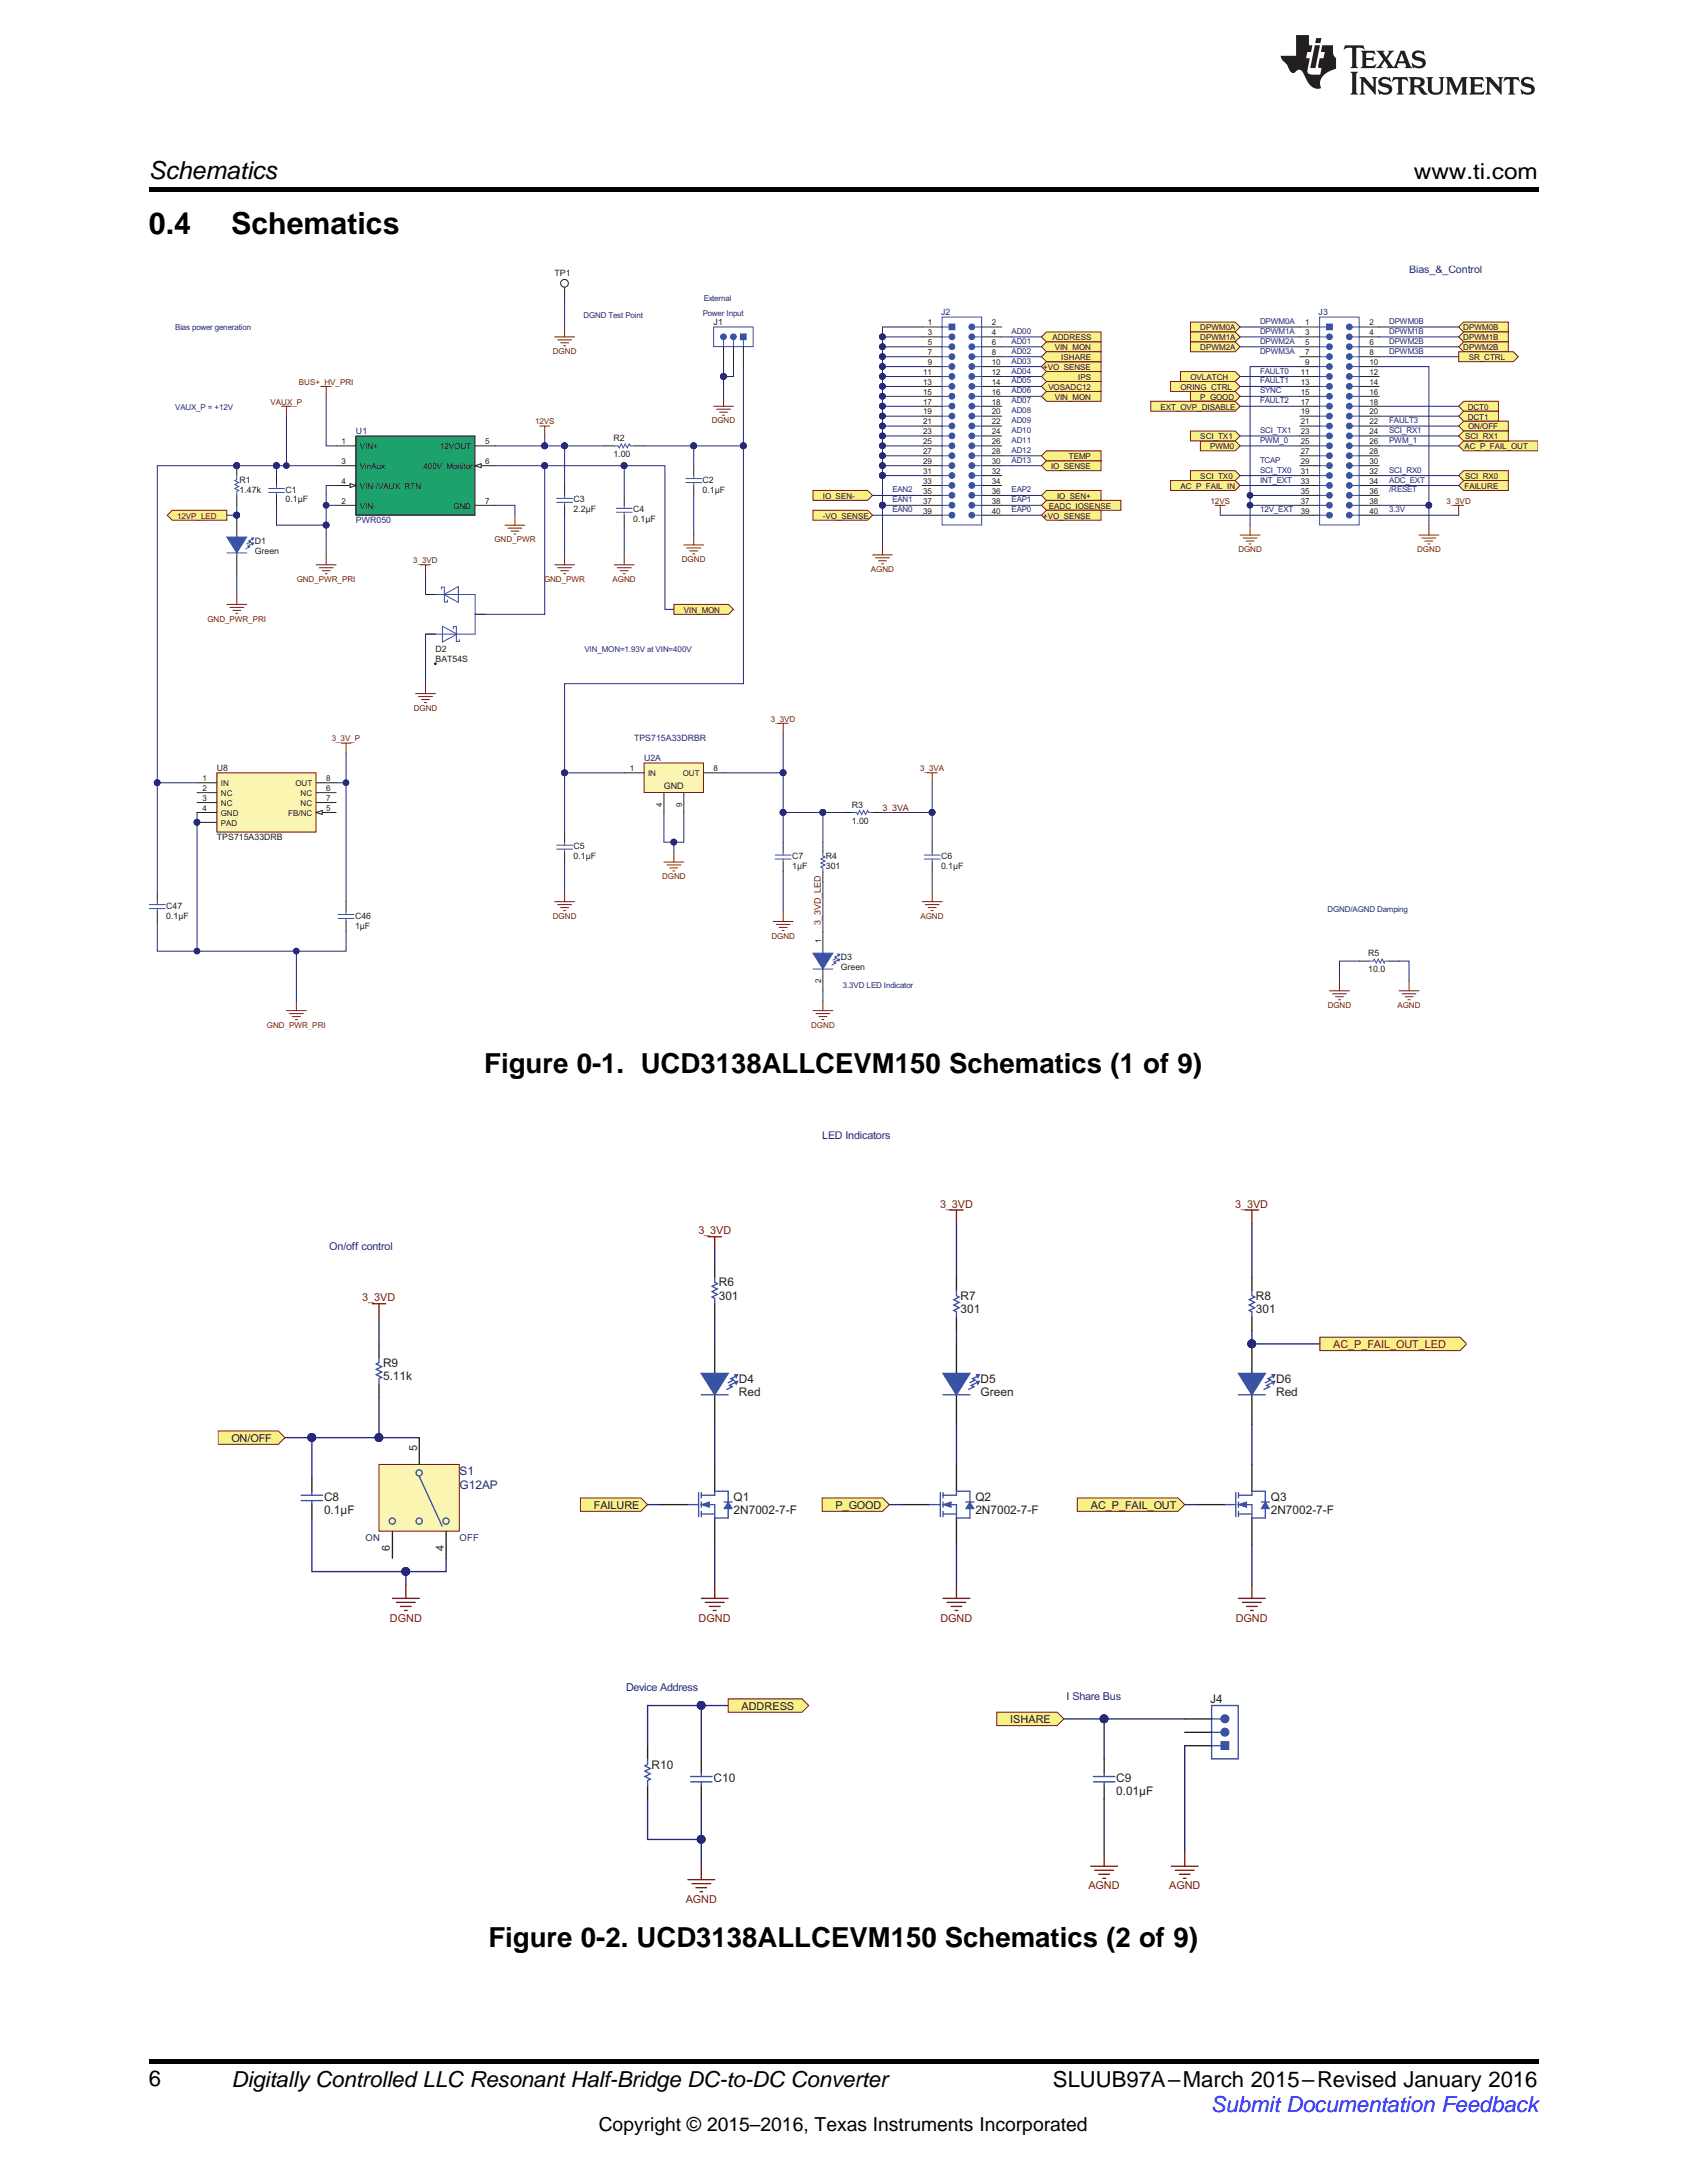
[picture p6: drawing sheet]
<svg xmlns="http://www.w3.org/2000/svg" width="216mm" height="279mm" viewBox="0 0 216 279" stroke-linecap="round" stroke-linejoin="round" font-family="sans-serif">
<defs><g id="words">
<g font-size="3.9">
<text x="19" y="30">0.4</text>
<text x="29.6" y="30">Schematics</text>
</g>
<g font-size="3.5">
<text x="62" y="137.4">Figure 0-1. UCD3138ALLCEVM150 Schematics (1 of 9)</text>
<text x="62.5" y="249.2">Figure 0-2. UCD3138ALLCEVM150 Schematics (2 of 9)</text>
</g>
<text font-size="3.2" x="19" y="23">Schematics</text>
<g font-size="2.8">
<text x="180.9" y="23">www.ti.com</text>
<text x="19" y="267">6</text>
<text x="29.6" y="267.1">Digitally Controlled LLC Resonant Half-Bridge DC-to-DC Converter</text>
<text x="134.8" y="267.1">SLUUB97A–March 2015–Revised January 2016</text>
</g>
<text font-size="2.8" fill="#00f" x="155" y="270.4">Submit Documentation Feedback</text>
<text font-size="2.5" x="76.6" y="272.7">Copyright © 2015–2016, Texas Instruments Incorporated</text>
<g font-size="1.5" fill="#231f20">
<text x="92" y="166.4">301</text>
<text x="92" y="164.7">R6</text>
<text x="122.9" y="166.4">R7</text>
<text x="160.7" y="166.4">R8</text>
<text x="122.9" y="168.1">301</text>
<text x="160.7" y="168.1">301</text>
<text x="49" y="176.6">5.11k</text>
<text x="49" y="174.9">R9</text>
<text x="94.6" y="178.7">Red</text>
<text x="94.6" y="177">D4</text>
<text x="125.5" y="178.7">Green</text>
<text x="125.5" y="177">D5</text>
<text x="163.3" y="178.7">Red</text>
<text x="163.3" y="177">D6</text>
<text x="41.5" y="193.8">0.1µF</text>
<text x="41.5" y="192.1">C8</text>
<text x="93.9" y="192.1">Q1</text>
<text x="93.9" y="193.8">2N7002-7-F</text>
<text x="124.8" y="192.1">Q2</text>
<text x="124.8" y="193.8">2N7002-7-F</text>
<text x="162.6" y="192.1">Q3</text>
<text x="162.6" y="193.8">2N7002-7-F</text>
<text x="154.9" y="218">J4</text>
<text x="83.4" y="226.4">R10</text>
<text x="91.3" y="228.1">C10</text>
<text x="142.8" y="229.8">0.01µF</text>
<text x="142.8" y="228.1">C9</text>
</g>
<g font-size="1.5" fill="#272872">
<text x="58.8" y="188.8">S1</text>
<text x="58.8" y="190.6">G12AP</text>
</g>
<g font-size="1.4" fill="#272872">
<text x="180.3" y="35">Bias_&amp;_Control</text>
<text x="105.2" y="145.8">LED Indicators</text>
<text x="42.1" y="160">On/off control</text>
<text x="80.1" y="216.4">Device Address</text>
<text x="136.5" y="217.6">I Share Bus</text>
</g>
<g font-size="1.4" fill="#7e1315">
<text x="120.3" y="154.6">3_3VD</text>
<text x="158.1" y="154.6">3_3VD</text>
<text x="89.4" y="158">3_3VD</text>
<text x="46.4" y="166.6">3_3VD</text>
<text x="170.6" y="172.6">AC_P_FAIL_OUT_LED</text>
<text x="49.9" y="207.6">DGND</text>
<text x="89.4" y="207.6">DGND</text>
<text x="120.4" y="207.6">DGND</text>
<text x="158.2" y="207.6">DGND</text>
<text x="87.8" y="243.5">AGND</text>
<text x="139.3" y="241.8">AGND</text>
<text x="149.6" y="241.8">AGND</text>
</g>
<g font-size="1.4" fill="#231f20">
<text x="29.6" y="184.6">ON/OFF</text>
<text x="53.4" y="185.7" transform="rotate(-90 53.4 185.7)">5</text>
<text x="76" y="193.1">FAILURE</text>
<text x="106.9" y="193.1">P_GOOD</text>
<text x="139.6" y="193.1">AC_P_FAIL_OUT</text>
<text x="49.9" y="198.5" transform="rotate(-90 49.9 198.5)">6</text>
<text x="56.8" y="198.5" transform="rotate(-90 56.8 198.5)">4</text>
<text x="94.9" y="218.9">ADDRESS</text>
<text x="129.3" y="220.5">ISHARE</text>
</g>
<text font-size="1.2" fill="#231f20" x="85" y="100.9">GND</text>
<g font-size="1.2" fill="#7e1315">
<text x="112.9" y="103.7">3_3VA</text>
<text x="105.1" y="118.4" transform="rotate(-90 105.1 118.4)">3_3VD_LED</text>
</g>
<g font-size="1.2" fill="#272872">
<text x="46.8" y="197.2">ON</text>
<text x="58.8" y="197.2">OFF</text>
</g>
<g font-size="1.1" fill="#231f20">
<text x="71" y="35.3">TP1</text>
<text x="91.3" y="41.6">J1</text>
<text x="78.5" y="56.4">R2</text>
<text x="78.5" y="58.5">1.00</text>
<text x="30.7" y="61.8">R1</text>
<text x="30.7" y="63.1">1.47k</text>
<text x="36.5" y="64.3">0.1µF</text>
<text x="36.5" y="63.1">C1</text>
<text x="73.4" y="64.3">C3</text>
<text x="73.4" y="65.6">2.2µF</text>
<text x="81" y="65.6">C4</text>
<text x="89.9" y="63.1">0.1µF</text>
<text x="89.9" y="61.8">C2</text>
<text x="32.6" y="69.6">D1</text>
<text x="32.6" y="70.9">Green</text>
<text x="81" y="66.8">0.1µF</text>
<text x="55.7" y="83.5">D2</text>
<text x="55.7" y="84.7">BAT54S</text>
<text x="27.8" y="98.7">U8</text>
<text x="27.8" y="107.6">TPS715A33DRB</text>
<text x="109" y="105.4">1.00</text>
<text x="109" y="103.4">R3</text>
<text x="73.4" y="110">0.1µF</text>
<text x="73.4" y="108.7">C5</text>
<text x="101.4" y="111.2">1µF</text>
<text x="101.4" y="110">C7</text>
<text x="105.7" y="111.2">301</text>
<text x="105.7" y="110">R4</text>
<text x="120.4" y="111.2">0.1µF</text>
<text x="120.4" y="110">C6</text>
<text x="21.3" y="117.6">0.1µF</text>
<text x="21.3" y="116.3">C47</text>
<text x="45.4" y="118.9">1µF</text>
<text x="45.4" y="117.6">C46</text>
<text x="107.6" y="124.2">Green</text>
<text x="107.6" y="122.9">D3</text>
<text x="175.1" y="124.4">10.0</text>
<text x="175.1" y="122.4">R5</text>
</g>
<g font-size="1.1" fill="#272872">
<text x="120.4" y="40.3">J2</text>
<text x="168.8" y="40.3">J3</text>
<text x="45.6" y="55.6">U1</text>
<text x="45.6" y="67">PWR050</text>
<text x="81.2" y="94.9">TPS715A33DRBR</text>
<text x="82.4" y="97.4">U2A</text>
</g>
<g font-size="1" fill="#272872">
<text x="74.7" y="40.7">DGND Test Point</text>
<text x="89.9" y="40.5">Power Input</text>
<text x="90.1" y="38.6">External</text>
<text x="161.3" y="41.5">DPWM0A</text>
<text x="177.8" y="41.5">DPWM0B</text>
<text x="22.4" y="42.2">Bias power generation</text>
<text x="129.5" y="47.8">AD04</text>
<text x="129.5" y="46.5">AD03</text>
<text x="129.5" y="42.7">AD00</text>
<text x="129.5" y="44">AD01</text>
<text x="129.5" y="45.3">AD02</text>
<text x="161.3" y="44">DPWM2A</text>
<text x="161.3" y="42.7">DPWM1A</text>
<text x="161.3" y="45.3">DPWM3A</text>
<text x="161.3" y="47.8">FAULT0</text>
<text x="177.8" y="44">DPWM2B</text>
<text x="177.8" y="42.7">DPWM1B</text>
<text x="177.8" y="45.3">DPWM3B</text>
<text x="22.4" y="52.5">VAUX_P = +12V</text>
<text x="129.5" y="52.9">AD08</text>
<text x="129.5" y="51.6">AD07</text>
<text x="129.5" y="49.1">AD05</text>
<text x="129.5" y="50.3">AD06</text>
<text x="161.3" y="50.3">SYNC</text>
<text x="161.3" y="51.6">FAULT2</text>
<text x="161.3" y="49.1">FAULT1</text>
<text x="129.5" y="55.4">AD10</text>
<text x="129.5" y="59.2">AD13</text>
<text x="129.5" y="58">AD12</text>
<text x="129.5" y="56.7">AD11</text>
<text x="129.5" y="54.2">AD09</text>
<text x="161.3" y="56.7">PWM_0</text>
<text x="161.3" y="59.2">TCAP</text>
<text x="161.3" y="55.4">SCI_TX1</text>
<text x="177.8" y="56.7">PWM_1</text>
<text x="177.8" y="55.4">SCI_RX1</text>
<text x="177.8" y="54.2">FAULT3</text>
<text x="114.2" y="63">EAN2</text>
<text x="114.2" y="64.3">EAN1</text>
<text x="114.2" y="65.6">EAN0</text>
<text x="129.5" y="63">EAP2</text>
<text x="129.5" y="64.3">EAP1</text>
<text x="129.5" y="65.6">EAP0</text>
<text x="161.3" y="60.5">SCI_TX0</text>
<text x="161.3" y="61.8">INT_EXT</text>
<text x="161.3" y="65.6">12V_EXT</text>
<text x="177.8" y="60.5">SCI_RX0</text>
<text x="177.8" y="63">/RESET</text>
<text x="177.8" y="65.6">3.3V</text>
<text x="177.8" y="61.8">ADC_EXT</text>
<text x="74.8" y="83.4">VIN_MON=1.93V at VIN=400V</text>
<text x="169.9" y="116.7">DGND/AGND Damping</text>
<text x="107.9" y="126.4">3.3VD LED Indicator</text>
</g>
<g font-size="1" fill="#231f20">
<text x="118.7" y="41.6">1</text>
<text x="126.9" y="41.6">2</text>
<text x="167" y="41.6">1</text>
<text x="175.3" y="41.6">2</text>
<text x="118.1" y="48">11</text>
<text x="118.7" y="42.9">3</text>
<text x="118.7" y="44.2">5</text>
<text x="118.7" y="45.4">7</text>
<text x="118.7" y="46.7">9</text>
<text x="126.9" y="42.9">4</text>
<text x="126.9" y="44.2">6</text>
<text x="126.9" y="45.4">8</text>
<text x="126.9" y="46.7">10</text>
<text x="126.9" y="48">12</text>
<text x="133.5" y="47.3">+VO_SENSE</text>
<text x="134.7" y="43.6">ADDRESS</text>
<text x="135" y="44.8">VIN_MON</text>
<text x="135.8" y="46.1">ISHARE</text>
<text x="153.6" y="42.3">DPWM0A</text>
<text x="153.6" y="43.6">DPWM1A</text>
<text x="153.6" y="44.8">DPWM2A</text>
<text x="166.5" y="48">11</text>
<text x="167" y="42.9">3</text>
<text x="167" y="44.2">5</text>
<text x="167" y="45.4">7</text>
<text x="167" y="46.7">9</text>
<text x="175.3" y="42.9">4</text>
<text x="175.3" y="44.2">6</text>
<text x="175.3" y="45.4">8</text>
<text x="175.3" y="46.7">10</text>
<text x="175.3" y="48">12</text>
<text x="187.3" y="42.3">DPWM0B</text>
<text x="187.3" y="43.6">DPWM1B</text>
<text x="187.3" y="44.8">DPWM2B</text>
<text x="188" y="46.1">SR_CTRL</text>
<text x="118.1" y="49.2">13</text>
<text x="118.1" y="50.5">15</text>
<text x="118.1" y="51.8">17</text>
<text x="118.1" y="53">19</text>
<text x="126.9" y="49.2">14</text>
<text x="126.9" y="50.5">16</text>
<text x="126.9" y="51.8">18</text>
<text x="126.9" y="53">20</text>
<text x="134.2" y="49.9">VOSADC12</text>
<text x="135" y="51.1">VIN_MON</text>
<text x="138" y="48.6">IPS</text>
<text x="148.5" y="52.4">EXT_OVP_DISABLE</text>
<text x="151.1" y="49.9">ORING_CTRL</text>
<text x="152.4" y="48.6">OVLATCH</text>
<text x="153.6" y="51.1">P_GOOD</text>
<text x="166.5" y="49.2">13</text>
<text x="166.5" y="50.5">15</text>
<text x="166.5" y="51.8">17</text>
<text x="166.5" y="53">19</text>
<text x="175.3" y="49.2">14</text>
<text x="175.3" y="50.5">16</text>
<text x="175.3" y="51.8">18</text>
<text x="175.3" y="53">20</text>
<text x="187.8" y="52.4">DCT0</text>
<text x="187.8" y="53.7">DCT1</text>
<text x="43.7" y="56.8">1</text>
<text x="43.7" y="59.4">3</text>
<text x="46.1" y="57.5">VIN+</text>
<text x="56.3" y="57.5">12VOUT</text>
<text x="62.1" y="59.4">6</text>
<text x="62.1" y="56.8">5</text>
<text x="118.1" y="54.3">21</text>
<text x="118.1" y="55.6">23</text>
<text x="118.1" y="56.8">25</text>
<text x="118.1" y="58.1">27</text>
<text x="118.1" y="59.4">29</text>
<text x="126.9" y="54.3">22</text>
<text x="126.9" y="55.6">24</text>
<text x="126.9" y="56.8">26</text>
<text x="126.9" y="58.1">28</text>
<text x="126.9" y="59.4">30</text>
<text x="136.8" y="58.8">TEMP</text>
<text x="153.6" y="56.2">SCI_TX1</text>
<text x="154.9" y="57.5">PWM0</text>
<text x="166.5" y="54.3">21</text>
<text x="166.5" y="55.6">23</text>
<text x="166.5" y="56.8">25</text>
<text x="166.5" y="58.1">27</text>
<text x="166.5" y="59.4">29</text>
<text x="175.3" y="54.3">22</text>
<text x="175.3" y="55.6">24</text>
<text x="175.3" y="56.8">26</text>
<text x="175.3" y="58.1">28</text>
<text x="175.3" y="59.4">30</text>
<text x="187.4" y="57.5">AC_P_FAIL_OUT</text>
<text x="187.5" y="56.2">SCI_RX1</text>
<text x="187.9" y="54.9">ON/OFF</text>
<text x="43.7" y="64.5">2</text>
<text x="43.7" y="61.9">4</text>
<text x="46.1" y="65.1">VIN-</text>
<text x="46.1" y="60">VinAux</text>
<text x="46.1" y="62.6">VIN-/VAUX RTN</text>
<text x="54.2" y="60">400V Monitor</text>
<text x="58" y="65.1">GND</text>
<text x="62.1" y="64.5">7</text>
<text x="105.3" y="63.8">IO_SEN-</text>
<text x="118.1" y="60.7">31</text>
<text x="118.1" y="61.9">33</text>
<text x="118.1" y="63.2">35</text>
<text x="118.1" y="64.5">37</text>
<text x="118.1" y="65.7">39</text>
<text x="126.9" y="60.7">32</text>
<text x="126.9" y="61.9">34</text>
<text x="126.9" y="63.2">36</text>
<text x="126.9" y="64.5">38</text>
<text x="126.9" y="65.7">40</text>
<text x="134.2" y="65.1">EADC_IOSENSE</text>
<text x="134.5" y="60">IO_SENSE</text>
<text x="135.3" y="63.8">IO_SEN+</text>
<text x="151.1" y="62.6">AC_P_FAIL_IN</text>
<text x="153.6" y="61.3">SCI_TX0</text>
<text x="166.5" y="60.7">31</text>
<text x="166.5" y="61.9">33</text>
<text x="166.5" y="63.2">35</text>
<text x="166.5" y="64.5">37</text>
<text x="166.5" y="65.7">39</text>
<text x="175.3" y="60.7">32</text>
<text x="175.3" y="61.9">34</text>
<text x="175.3" y="63.2">36</text>
<text x="175.3" y="64.5">38</text>
<text x="175.3" y="65.7">40</text>
<text x="187.4" y="62.6">FAILURE</text>
<text x="187.5" y="61.3">SCI_RX0</text>
<text x="105.3" y="66.4">-VO_SENSE</text>
<text x="133.5" y="66.4">+VO_SENSE</text>
<text x="87.5" y="78.4">VIN_MON</text>
<text x="25.9" y="100">1</text>
<text x="25.9" y="101.2">2</text>
<text x="28.3" y="100.6">IN</text>
<text x="28.3" y="101.9">NC</text>
<text x="37.8" y="100.6">OUT</text>
<text x="38.5" y="101.9">NC</text>
<text x="41.8" y="101.2">6</text>
<text x="41.8" y="100">8</text>
<text x="80.6" y="98.7">1</text>
<text x="82.9" y="99.3">IN</text>
<text x="87.4" y="99.3">OUT</text>
<text x="91.3" y="98.7">8</text>
<text x="25.9" y="102.5">3</text>
<text x="25.9" y="103.8">4</text>
<text x="28.3" y="103.1">NC</text>
<text x="28.3" y="104.4">GND</text>
<text x="28.3" y="105.7">PAD</text>
<text x="36.9" y="104.4">FB/NC</text>
<text x="38.5" y="103.1">NC</text>
<text x="41.8" y="102.5">7</text>
<text x="41.8" y="103.8">5</text>
<text x="84.7" y="103.3" transform="rotate(-90 84.7 103.3)">4</text>
<text x="87.3" y="103.3" transform="rotate(-90 87.3 103.3)">9</text>
<text x="105.1" y="125.9" transform="rotate(-90 105.1 125.9)">2</text>
<text x="105.1" y="120.7" transform="rotate(-90 105.1 120.7)">1</text>
</g>
<g font-size="1" fill="#7e1315">
<text x="70.8" y="45.3">DGND</text>
<text x="34.6" y="51.8">VAUX_P</text>
<text x="38.3" y="49.2">BUS+_HV_PRI</text>
<text x="68.5" y="54.3">12VS</text>
<text x="91.1" y="54.2">DGND</text>
<text x="154.9" y="64.5">12VS</text>
<text x="185.1" y="64.5">3_3VD</text>
<text x="22.7" y="66.4">12VP_LED</text>
<text x="63.3" y="69.4">GND_PWR</text>
<text x="87.3" y="72">DGND</text>
<text x="158.5" y="70.7">DGND</text>
<text x="181.4" y="70.7">DGND</text>
<text x="38" y="74.5">GND_PWR_PRI</text>
<text x="52.9" y="72.1">3_3VD</text>
<text x="69.6" y="74.5">GND_PWR</text>
<text x="78.4" y="74.5">AGND</text>
<text x="111.5" y="73.2">AGND</text>
<text x="26.5" y="79.6">GND_PWR_PRI</text>
<text x="42.5" y="94.9">3_3V_P</text>
<text x="53" y="91">DGND</text>
<text x="98.7" y="92.4">3_3VD</text>
<text x="117.8" y="98.7">3_3VA</text>
<text x="84.7" y="112.5">DGND</text>
<text x="70.8" y="117.6">DGND</text>
<text x="117.8" y="117.6">AGND</text>
<text x="98.7" y="120.1">DGND</text>
<text x="34.2" y="131.6">GND_PWR_PRI</text>
<text x="103.8" y="131.6">DGND</text>
<text x="169.9" y="129">DGND</text>
<text x="178.8" y="129">AGND</text>
</g>
</g></defs>
<path d="M19 263.5h177.8v.6h-177.8z" fill="#000"/>
<path d="M122.4 163.4v1.7M122.4 168.6v1.7M160.2 163.4v1.7M160.2 168.6v1.7M39.9 189.1v1.8M39.9 192.6v1.7M115.5 192.6h3.5M82.9 223.4v1.7M82.9 228.6v1.7" fill="none" stroke="#231f20" stroke-width=".17"/>
<g fill="none" stroke="#3853a3" stroke-width=".17">
<path d="M122.4 165.1v.7l.3 .2-.6 .3 .6 .4-.6 .3 .6 .4-.6 .3 .3 .2v.7M160.2 165.1v.7l.4 .2-.7 .3 .7 .4-.7 .3 .7 .4-.7 .3 .3 .2v.7M38.5 191.4h2.8M38.5 192.1h2.8M39.9 190.9v.5M39.9 192.1v.5M119 192.6h1.3M120.3 191v3.1M120.7 191.4h1.7M120.7 192.6h1.7v1.7M120.7 193.8h1.7M120.7 191v.7"/>
<path d="M120.7 192.2v.7M120.7 193.4v.7M82.9 225.1v.7l-.4 .2 .7 .3-.7 .4 .7 .3-.7 .4 .7 .3-.3 .2v.7"/>
</g>
<path d="M120.7 192.6l1-.4v.7z" fill="#3853a3"/>
<path d="M120.7 192.6l1-.4v.7z" fill="none" stroke="#3853a3" stroke-width=".13"/>
<path d="M122.4 190.9v.5" fill="none" stroke="#3853a3" stroke-width=".17"/>
<path d="M122.4 187.4v3.5M122.4 194.3v3.4" fill="none" stroke="#231f20" stroke-width=".17"/>
<path d="M124.1 192.2l.5 .9h-1z" fill="#3853a3"/>
<path d="M124.1 192.2l.5 .9h-1z" fill="none" stroke="#3853a3" stroke-width=".13"/>
<g fill="none" stroke="#3853a3" stroke-width=".17">
<path d="M48.5 173.7v.7l-.3 .2 .6 .3-.6 .4 .6 .3-.6 .3 .6 .4-.3 .2v.6M91.5 163.4v.7l.3 .2-.7 .3 .7 .4-.7 .3 .7 .4-.7 .3 .4 .2v.7M122.4 190.9h1.7v1.3M123.6 192.2h1M124.1 193.1v1.2h-1.7M156.8 192.6h1.4M158.2 191v3.1M158.5 191.4h1.7M158.5 192.6h1.7v1.7M158.5 193.8h1.7M158.5 191v.7M158.5 192.2v.7"/>
<path d="M158.5 193.4v.7"/>
</g>
<path d="M48.5 172v1.7M48.5 177.1v1.8M91.5 161.7v1.7M91.5 166.9v1.7M153.3 192.6h3.5" fill="none" stroke="#231f20" stroke-width=".17"/>
<path d="M158.5 192.6l1-.4v.7z" fill="#3853a3"/>
<path d="M158.5 192.6l1-.4v.7z" fill="none" stroke="#3853a3" stroke-width=".13"/>
<path d="M160.2 190.9v.5" fill="none" stroke="#3853a3" stroke-width=".17"/>
<path d="M160.2 187.4v3.5M160.2 194.3v3.4" fill="none" stroke="#231f20" stroke-width=".17"/>
<path d="M161.9 192.2l.5 .9h-1z" fill="#3853a3"/>
<path d="M161.9 192.2l.5 .9h-1z" fill="none" stroke="#3853a3" stroke-width=".13"/>
<g fill="none" stroke="#3853a3" stroke-width=".17">
<path d="M88 192.6h1.4M89.4 191v3.1M89.8 191v.7M89.8 192.2v.7M89.8 193.4v.7M89.8 191.4h1.7M89.8 192.6h1.7v1.7M89.8 193.8h1.7M160.2 190.9h1.7v1.3M161.4 192.2h1M161.9 193.1v1.2h-1.7M88.4 227.4h2.7"/>
<path d="M88.4 228.1h2.7M89.8 226.9v.5M89.8 228.1v.5"/>
</g>
<path d="M84.6 192.6h3.4M89.8 225.1v1.8M89.8 228.6v1.7" fill="none" stroke="#231f20" stroke-width=".17"/>
<path d="M89.8 192.6l1-.4v.7z" fill="#3853a3"/>
<path d="M89.8 192.6l1-.4v.7z" fill="none" stroke="#3853a3" stroke-width=".13"/>
<path d="M91.5 190.9v.5" fill="none" stroke="#3853a3" stroke-width=".17"/>
<path d="M91.5 187.4v3.5M91.5 194.3v3.4" fill="none" stroke="#231f20" stroke-width=".17"/>
<path d="M93.2 192.2l.5 .9h-1z" fill="#3853a3"/>
<path d="M93.2 192.2l.5 .9h-1z" fill="none" stroke="#3853a3" stroke-width=".13"/>
<path d="M91.5 190.9h1.7v1.3M92.7 192.2h1M93.2 193.1v1.2h-1.7" fill="none" stroke="#3853a3" stroke-width=".17"/>
<path d="M155.1 218.3h3.4v6.8h-3.4z" fill="#fff"/>
<path d="M155.1 218.3h3.4v6.8h-3.4zM155.1 221.7h1.2" fill="none" stroke="#3853a3" stroke-width=".17"/>
<circle cx="156.8" cy="221.7" r=".5" fill="#3853a3"/>
<g fill="none" stroke="#3853a3" stroke-width=".17">
<path d="M155.1 223.4h1.2M155.1 220h1.2"/>
<circle cx="156.8" cy="221.7" r=".5"/>
</g>
<path d="M151.6 223.4h3.5M151.6 221.7h3.5" fill="none" stroke="#231f20" stroke-width=".17"/>
<circle cx="156.8" cy="220" r=".5" fill="#3853a3"/>
<circle cx="156.8" cy="220" r=".5" fill="none" stroke="#3853a3" stroke-width=".17"/>
<path d="M151.6 220h3.5" fill="none" stroke="#231f20" stroke-width=".17"/>
<path d="M156.3 222.9h1v1h-1z" fill="#3853a3"/>
<path d="M156.3 222.9h1v1h-1z" fill="none" stroke="#3853a3" stroke-width=".13"/>
<path d="M160.2 172v3.8M141.3 225.1v1.8M141.3 228.6v1.7" fill="none" stroke="#231f20" stroke-width=".17"/>
<path d="M139.9 227.4h2.8M139.9 228.1h2.8M141.3 226.9v.5M141.3 228.1v.5" fill="none" stroke="#3853a3" stroke-width=".17"/>
<circle cx="160.2" cy="172" r=".5" fill="#272872"/>
<circle cx="160.2" cy="172" r=".5" fill="none" stroke="#272872" stroke-width=".13"/>
<path d="M160.2 178.5v3.8" fill="none" stroke="#231f20" stroke-width=".17"/>
<path d="M158.5 175.8h3.4l-1.7 2.7z" fill="#3853a3"/>
<path d="M158.5 175.8h3.4l-1.7 2.7zM158.5 178.5h3.4M162.8 177l-.7 .3 .3 .2-.6 .3M163 176.1l-.7 .4 .3 .1-.7 .4" fill="none" stroke="#3853a3" stroke-width=".17"/>
<path d="M162.8 176.8h.3l-.1 .3z" fill="#3853a3"/>
<path d="M162.8 176.8h.3l-.1 .3z" fill="none" stroke="#3853a3" stroke-width=".17"/>
<path d="M162.8 175.9h.3l-.1 .4z" fill="#3853a3"/>
<path d="M162.8 175.9h.3l-.1 .4z" fill="none" stroke="#3853a3" stroke-width=".17"/>
<circle cx="160.2" cy="172" r=".5" fill="#272872"/>
<circle cx="160.2" cy="172" r=".5" fill="none" stroke="#272872" stroke-width=".13"/>
<path d="M91.5 172v3.8M91.5 178.5v3.8" fill="none" stroke="#231f20" stroke-width=".17"/>
<path d="M89.8 175.8h3.4l-1.7 2.7z" fill="#3853a3"/>
<path d="M89.8 175.8h3.4l-1.7 2.7zM89.8 178.5h3.4M94 177l-.6 .3 .3 .2-.7 .3M94.2 176.1l-.7 .4 .4 .1-.7 .4" fill="none" stroke="#3853a3" stroke-width=".17"/>
<path d="M94 176.8h.4l-.2 .3z" fill="#3853a3"/>
<path d="M94 176.8h.4l-.2 .3z" fill="none" stroke="#3853a3" stroke-width=".17"/>
<path d="M94 175.9h.4l-.2 .4z" fill="#3853a3"/>
<path d="M94 175.9h.4l-.2 .4z" fill="none" stroke="#3853a3" stroke-width=".17"/>
<path d="M122.4 172v3.8M122.4 178.5v3.8" fill="none" stroke="#231f20" stroke-width=".17"/>
<path d="M120.7 175.8h3.4l-1.7 2.7z" fill="#3853a3"/>
<path d="M120.7 175.8h3.4l-1.7 2.7zM120.7 178.5h3.4M125 177l-.7 .3 .3 .2-.6 .3M125.2 176.1l-.7 .4 .3 .1-.7 .4" fill="none" stroke="#3853a3" stroke-width=".17"/>
<path d="M125 176.8h.3l-.1 .3z" fill="#3853a3"/>
<path d="M125 176.8h.3l-.1 .3z" fill="none" stroke="#3853a3" stroke-width=".17"/>
<path d="M125 175.9h.3l-.1 .4z" fill="#3853a3"/>
<path d="M125 175.9h.3l-.1 .4z" fill="none" stroke="#3853a3" stroke-width=".17"/>
<path d="M122.4 156.6v6.8M160.2 156.6v6.8M48.5 168.6v3.4M39.9 194.3v6.8h12" fill="none" stroke="#272872" stroke-width=".17"/>
<circle cx="51.9" cy="201.1" r=".5" fill="#272872"/>
<circle cx="51.9" cy="201.1" r=".5" fill="none" stroke="#272872" stroke-width=".13"/>
<path d="M57.1 199.4v1.7h-5.2M91.5 197.7v5.2M122.4 197.7v5.2M160.2 197.7v5.2" fill="none" stroke="#272872" stroke-width=".17"/>
<circle cx="51.9" cy="201.1" r=".5" fill="#272872"/>
<circle cx="51.9" cy="201.1" r=".5" fill="none" stroke="#272872" stroke-width=".13"/>
<path d="M51.9 201.1v1.8" fill="none" stroke="#272872" stroke-width=".17"/>
<circle cx="51.9" cy="201.1" r=".5" fill="#272872"/>
<circle cx="51.9" cy="201.1" r=".5" fill="none" stroke="#272872" stroke-width=".13"/>
<path d="M82.9 230.3v5.1h6.9" fill="none" stroke="#272872" stroke-width=".17"/>
<circle cx="89.7" cy="235.4" r=".5" fill="#272872"/>
<circle cx="89.7" cy="235.4" r=".5" fill="none" stroke="#272872" stroke-width=".13"/>
<path d="M89.8 235.4v3.5" fill="none" stroke="#272872" stroke-width=".17"/>
<circle cx="89.7" cy="235.4" r=".5" fill="#272872"/>
<circle cx="89.7" cy="235.4" r=".5" fill="none" stroke="#272872" stroke-width=".13"/>
<path d="M89.8 230.3v5.1" fill="none" stroke="#272872" stroke-width=".17"/>
<circle cx="89.7" cy="235.4" r=".5" fill="#272872"/>
<circle cx="89.7" cy="235.4" r=".5" fill="none" stroke="#272872" stroke-width=".13"/>
<path d="M82.9 192.6h1.7M113.8 192.6h1.7M89.8 218.3h3.4M141.3 230.3v6.8M151.6 223.4v13.7" fill="none" stroke="#272872" stroke-width=".17"/>
<circle cx="89.7" cy="218.3" r=".5" fill="#272872"/>
<circle cx="89.7" cy="218.3" r=".5" fill="none" stroke="#272872" stroke-width=".13"/>
<path d="M89.8 218.3v6.8" fill="none" stroke="#272872" stroke-width=".17"/>
<circle cx="89.7" cy="218.3" r=".5" fill="#272872"/>
<circle cx="89.7" cy="218.3" r=".5" fill="none" stroke="#272872" stroke-width=".13"/>
<path d="M89.8 218.3h-6.9v5.1" fill="none" stroke="#272872" stroke-width=".17"/>
<circle cx="89.7" cy="218.3" r=".5" fill="#272872"/>
<circle cx="89.7" cy="218.3" r=".5" fill="none" stroke="#272872" stroke-width=".13"/>
<path d="M39.9 184v5.1M151.6 192.6h1.7" fill="none" stroke="#272872" stroke-width=".17"/>
<circle cx="39.9" cy="184" r=".5" fill="#272872"/>
<circle cx="39.9" cy="184" r=".5" fill="none" stroke="#272872" stroke-width=".13"/>
<path d="M48.5 178.9v5.1" fill="none" stroke="#272872" stroke-width=".17"/>
<circle cx="48.5" cy="184" r=".5" fill="#272872"/>
<circle cx="48.5" cy="184" r=".5" fill="none" stroke="#272872" stroke-width=".13"/>
<path d="M36.5 184h3.4" fill="none" stroke="#272872" stroke-width=".17"/>
<circle cx="39.9" cy="184" r=".5" fill="#272872"/>
<circle cx="39.9" cy="184" r=".5" fill="none" stroke="#272872" stroke-width=".13"/>
<path d="M39.9 184h8.6" fill="none" stroke="#272872" stroke-width=".17"/>
<circle cx="39.9" cy="184" r=".5" fill="#272872"/>
<circle cx="39.9" cy="184" r=".5" fill="none" stroke="#272872" stroke-width=".13"/>
<circle cx="48.5" cy="184" r=".5" fill="#272872"/>
<circle cx="48.5" cy="184" r=".5" fill="none" stroke="#272872" stroke-width=".13"/>
<path d="M48.5 184h5.2" fill="none" stroke="#272872" stroke-width=".17"/>
<circle cx="48.5" cy="184" r=".5" fill="#272872"/>
<circle cx="48.5" cy="184" r=".5" fill="none" stroke="#272872" stroke-width=".13"/>
<path d="M141.3 220h10.3" fill="none" stroke="#272872" stroke-width=".17"/>
<circle cx="141.3" cy="220" r=".5" fill="#272872"/>
<circle cx="141.3" cy="220" r=".5" fill="none" stroke="#272872" stroke-width=".13"/>
<path d="M141.3 220v5.1" fill="none" stroke="#272872" stroke-width=".17"/>
<circle cx="141.3" cy="220" r=".5" fill="#272872"/>
<circle cx="141.3" cy="220" r=".5" fill="none" stroke="#272872" stroke-width=".13"/>
<path d="M136.2 220h5.1" fill="none" stroke="#272872" stroke-width=".17"/>
<circle cx="141.3" cy="220" r=".5" fill="#272872"/>
<circle cx="141.3" cy="220" r=".5" fill="none" stroke="#272872" stroke-width=".13"/>
<path d="M160.2 170.3v1.7" fill="none" stroke="#272872" stroke-width=".17"/>
<circle cx="160.2" cy="172" r=".5" fill="#272872"/>
<circle cx="160.2" cy="172" r=".5" fill="none" stroke="#272872" stroke-width=".13"/>
<path d="M91.5 168.6v3.4M122.4 170.3v1.7M91.5 182.3v5.1M122.4 182.3v5.1M160.2 182.3v5.1" fill="none" stroke="#272872" stroke-width=".17"/>
<path d="M93.2 217.4h9.4l.9 .9-.9 .8h-9.4z" fill-rule="evenodd" fill="#f6f284"/>
<path d="M93.2 217.4h9.4l.9 .9-.9 .8h-9.4z" fill="none" stroke="#7e1315" stroke-width=".13"/>
<path d="M137.9 191.7h12.9l.8 .9-.8 .8h-12.9z" fill-rule="evenodd" fill="#f6f284"/>
<path d="M137.9 191.7h12.9l.8 .9-.8 .8h-12.9z" fill="none" stroke="#7e1315" stroke-width=".13"/>
<path d="M27.9 183.1h7.7l.9 .9-.9 .9h-7.7z" fill-rule="evenodd" fill="#f6f284"/>
<path d="M27.9 183.1h7.7l.9 .9-.9 .9h-7.7z" fill="none" stroke="#7e1315" stroke-width=".13"/>
<path d="M74.3 191.7h7.7l.9 .9-.9 .8h-7.7z" fill-rule="evenodd" fill="#f6f284"/>
<path d="M74.3 191.7h7.7l.9 .9-.9 .8h-7.7z" fill="none" stroke="#7e1315" stroke-width=".13"/>
<path d="M105.2 191.7h7.8l.8 .9-.8 .8h-7.8z" fill-rule="evenodd" fill="#f6f284"/>
<path d="M105.2 191.7h7.8l.8 .9-.8 .8h-7.8z" fill="none" stroke="#7e1315" stroke-width=".13"/>
<g fill="none" stroke="#7e1315" stroke-width=".17">
<path d="M90.6 158.3h1.7M91.5 158.3v1.7M121.5 154.9h1.8M122.4 154.9v1.7M159.4 154.9h1.7M160.2 154.9v1.7M50.2 204.6h3.5M50.7 205.1h2.4M51.3 205.6h1.3M51.8 206.1h.3M51.9 202.9v1.7M89.8 204.6h3.4"/>
<path d="M90.3 205.1h2.4M90.8 205.6h1.4M91.3 206.1h.3M91.5 202.9v1.7M120.7 204.6h3.4M121.2 205.1h2.4M121.7 205.6h1.4M122.2 206.1h.4M122.4 202.9v1.7M158.5 204.6h3.4M159 205.1h2.4M159.5 205.6h1.4"/>
<path d="M160 206.1h.4M160.2 202.9v1.7M89.8 238.9v1.7M88 240.6h3.5M88.5 241.1h2.5M89.1 241.6h1.3M89.6 242.1h.3"/>
</g>
<path d="M127.6 219.1h7.7l.9 .9-.9 .9h-7.7z" fill-rule="evenodd" fill="#f6f284"/>
<path d="M127.6 219.1h7.7l.9 .9-.9 .9h-7.7z" fill="none" stroke="#7e1315" stroke-width=".13"/>
<path d="M47.6 166.9h1.8M48.5 166.9v1.7M139.6 238.9h3.4M140.1 239.4h2.4M140.6 239.9h1.4M141.3 237.1v1.8M149.9 238.9h3.4M150.4 239.4h2.4M150.9 239.9h1.4M151.6 237.1v1.8M141.1 240.4h.4M151.4 240.4h.4" fill="none" stroke="#7e1315" stroke-width=".17"/>
<path d="M48.5 187.4h10.3v8.6h-10.3z" fill="#faf6b2"/>
<path d="M48.5 187.4h10.3v8.6h-10.3z" fill="none" stroke="#7e1315" stroke-width=".13"/>
<g fill="none" stroke="#3853a3" stroke-width=".17">
<path d="M53.7 189l2.9 6.3"/>
<circle cx="50.2" cy="194.7" r=".39"/>
<circle cx="53.6" cy="194.7" r=".39"/>
<circle cx="53.6" cy="188.5" r=".39"/>
<circle cx="57.1" cy="194.7" r=".39"/>
</g>
<path d="M50.2 196v3.4M53.7 184v3.4M57.1 196v3.4" fill="none" stroke="#231f20" stroke-width=".17"/>
<path d="M91.5 160v1.7" fill="none" stroke="#272872" stroke-width=".17"/>
<path d="M168.9 171.1h18l.8 .9-.8 .9h-18z" fill-rule="evenodd" fill="#f6f284"/>
<path d="M168.9 171.1h18l.8 .9-.8 .9h-18z" fill="none" stroke="#7e1315" stroke-width=".13"/>
<path d="M160.2 172h8.7" fill="none" stroke="#272872" stroke-width=".17"/>
<circle cx="160.2" cy="172" r=".5" fill="#272872"/>
<circle cx="160.2" cy="172" r=".5" fill="none" stroke="#272872" stroke-width=".13"/>
<path d="M54.5 76.1h6.3v5.1h-6.3M56.5 75.4v-.2h.4v1.9h.4v-.3M56.8 76.1l1.9-1v2zM60.8 78.6h1.3M56.6 80.1l1.9 1.1-1.9 1zM58 80.5v-.3h.4v1.9h.4v-.3" fill="none" stroke="#3853a3" stroke-width=".13"/>
<path d="M54.5 76.1h1.2M60.8 78.6h1.3M54.5 81.2h1.2" fill="none" stroke="#231f20" stroke-width=".13"/>
<circle cx="55.7" cy="85" r=".11" fill="#231f20"/>
<g fill="none" stroke="#231f20" stroke-width=".13">
<path d="M30.3 59.6v1.3M30.3 63.4v1.3M100.2 107.8v1.3M100.2 110.3v1.3M105.3 107.8v1.3M105.3 111.6v1.3"/>
<circle cx="55.7" cy="85" r=".11"/>
</g>
<path d="M99.2 109.4h2M99.2 109.9h2M100.2 109.1v.3M100.2 109.9v.4M105.3 109.1v.5l.3 .1-.5 .2 .5 .3-.5 .3 .5 .2-.5 .3 .2 .1v.5" fill="none" stroke="#3853a3" stroke-width=".13"/>
<circle cx="30.3" cy="59.6" r=".37" fill="#272872"/>
<circle cx="30.3" cy="59.6" r=".37" fill="none" stroke="#272872" stroke-width=".13"/>
<path d="M30.3 60.9v.5l-.3 .1 .6 .3-.6 .2 .6 .3-.6 .2 .6 .3-.3 .1v.5" fill="none" stroke="#3853a3" stroke-width=".13"/>
<circle cx="30.3" cy="59.6" r=".37" fill="#272872"/>
<circle cx="30.3" cy="59.6" r=".37" fill="none" stroke="#272872" stroke-width=".13"/>
<g fill="none" stroke="#231f20" stroke-width=".13">
<path d="M77.3 57.1h1.3M81.2 57.1h1.2M88.8 59.6v1.3M35.4 60.9v1.2M35.4 63.4v1.3M72.3 62.1v1.3M72.3 64.7v1.2M79.9 63.4v1.3M79.9 65.9v1.3M88.8 62.1v1.3M72.3 106.5v1.3M72.3 109.1v1.2"/>
<path d="M107.9 104h1.2M111.7 104h1.2M119.3 107.8v1.3M119.3 110.3v1.3"/>
</g>
<g fill="none" stroke="#3853a3" stroke-width=".13">
<path d="M78.6 57.1h.5l.1 .2 .3-.5 .3 .5 .2-.5 .3 .5 .2-.5 .1 .3h.6M34.4 62.5h2M34.4 63h2M35.4 62.1v.4M35.4 63v.4M71.2 63.8h2.1M71.2 64.3h2.1M72.3 63.4v.4M72.3 64.3v.4M78.9 65.1h2M78.9 65.6h2M79.9 64.7v.4"/>
<path d="M79.9 65.6v.3M87.8 61.3h2M87.8 61.8h2M88.8 60.9v.4M88.8 61.8v.3M71.2 108.2h2.1M71.2 108.7h2.1M72.3 107.8v.4M72.3 108.7v.4M109.1 104h.5l.2 .2 .2-.5 .3 .5 .2-.5 .3 .5 .2-.5 .2 .3h.5M118.3 109.4h2M118.3 109.9h2"/>
<path d="M119.3 109.1v.3M119.3 109.9v.4"/>
</g>
<circle cx="72.2" cy="36.3" r=".5" fill="#fff"/>
<g fill="none" stroke="#231f20" stroke-width=".13">
<path d="M72.3 36.8v1.2M30.3 65.9v2.8M174 123h1.2M177.8 123h1.3"/>
<circle cx="72.2" cy="36.3" r=".5"/>
</g>
<path d="M175.2 123h.5l.2-.2 .2 .5 .3-.5 .2 .5 .3-.5 .2 .5 .2-.3h.5" fill="none" stroke="#3853a3" stroke-width=".13"/>
<circle cx="30.3" cy="65.9" r=".37" fill="#272872"/>
<circle cx="30.3" cy="65.9" r=".37" fill="none" stroke="#272872" stroke-width=".13"/>
<path d="M30.3 70.8v2.8" fill="none" stroke="#231f20" stroke-width=".13"/>
<path d="M29 68.7h2.6l-1.3 2.1z" fill="#3853a3"/>
<path d="M29 68.7h2.6l-1.3 2.1zM29 70.8h2.6M32.2 69.6l-.5 .3 .3 .1-.6 .3M32.3 69l-.5 .2 .3 .2-.5 .2" fill="none" stroke="#3853a3" stroke-width=".13"/>
<path d="M32.2 69.5h.3l-.2 .2z" fill="#3853a3"/>
<path d="M32.2 69.5h.3l-.2 .2z" fill="none" stroke="#3853a3" stroke-width=".13"/>
<path d="M32.2 68.9h.3l-.2 .2z" fill="#3853a3"/>
<path d="M32.2 68.9h.3l-.2 .2z" fill="none" stroke="#3853a3" stroke-width=".13"/>
<circle cx="30.3" cy="65.9" r=".37" fill="#272872"/>
<circle cx="30.3" cy="65.9" r=".37" fill="none" stroke="#272872" stroke-width=".13"/>
<path d="M105.3 119.2v2.8M105.3 124v2.8" fill="none" stroke="#231f20" stroke-width=".13"/>
<path d="M104 122h2.6l-1.3 2z" fill="#3853a3"/>
<path d="M104 122h2.6l-1.3 2zM104 124h2.6M107.2 122.9l-.5 .2 .3 .2-.5 .2M107.3 122.2l-.5 .3 .3 .1-.5 .3" fill="none" stroke="#3853a3" stroke-width=".13"/>
<path d="M107.2 122.8h.3l-.2 .2z" fill="#3853a3"/>
<path d="M107.2 122.8h.3l-.2 .2z" fill="none" stroke="#3853a3" stroke-width=".13"/>
<path d="M107.2 122.1h.3l-.2 .3z" fill="#3853a3"/>
<path d="M107.2 122.1h.3l-.2 .3z" fill="none" stroke="#3853a3" stroke-width=".13"/>
<path d="M92.6 98.9h7.6" fill="none" stroke="#272872" stroke-width=".13"/>
<circle cx="100.2" cy="98.9" r=".37" fill="#272872"/>
<g fill="none" stroke="#272872" stroke-width=".13">
<path d="M100.2 98.9v5.1"/>
<circle cx="100.2" cy="98.9" r=".37"/>
</g>
<circle cx="100.2" cy="98.9" r=".37" fill="#272872"/>
<circle cx="100.2" cy="98.9" r=".37" fill="none" stroke="#272872" stroke-width=".13"/>
<circle cx="100.2" cy="104" r=".37" fill="#272872"/>
<g fill="none" stroke="#272872" stroke-width=".13">
<path d="M100.2 93.8v5.1"/>
<circle cx="100.2" cy="104" r=".37"/>
</g>
<circle cx="100.2" cy="98.9" r=".37" fill="#272872"/>
<g fill="none" stroke="#272872" stroke-width=".13">
<path d="M105.3 104v3.8"/>
<circle cx="100.2" cy="98.9" r=".37"/>
</g>
<circle cx="105.3" cy="104" r=".37" fill="#272872"/>
<g fill="none" stroke="#272872" stroke-width=".13">
<path d="M105.3 104h2.6"/>
<circle cx="105.3" cy="104" r=".37"/>
</g>
<circle cx="105.3" cy="104" r=".37" fill="#272872"/>
<g fill="none" stroke="#272872" stroke-width=".13">
<path d="M100.2 104h5.1"/>
<circle cx="105.3" cy="104" r=".37"/>
</g>
<circle cx="105.3" cy="104" r=".37" fill="#272872"/>
<circle cx="105.3" cy="104" r=".37" fill="none" stroke="#272872" stroke-width=".13"/>
<circle cx="100.2" cy="104" r=".37" fill="#272872"/>
<g fill="none" stroke="#272872" stroke-width=".13">
<path d="M100.2 104v3.8"/>
<circle cx="100.2" cy="104" r=".37"/>
</g>
<circle cx="100.2" cy="104" r=".37" fill="#272872"/>
<g fill="none" stroke="#272872" stroke-width=".13">
<path d="M54.5 73.6v2.5M72.3 110.3v3.8M87.5 107.8h-1.3v1.3M100.2 111.6v5.1"/>
<circle cx="100.2" cy="104" r=".37"/>
</g>
<circle cx="86.2" cy="107.8" r=".37" fill="#272872"/>
<g fill="none" stroke="#272872" stroke-width=".13">
<path d="M72.3 38v3.9M92.6 46.9v1.3M88.8 63.4v5.1M87.5 104v3.8M105.3 126.8v1.3M174 123h-2.6v2.5"/>
<circle cx="86.2" cy="107.8" r=".37"/>
</g>
<circle cx="92.6" cy="48.2" r=".37" fill="#272872"/>
<g fill="none" stroke="#272872" stroke-width=".13">
<path d="M93.9 46.9v1.3h-1.3M54.5 81.2v6.3"/>
<circle cx="92.6" cy="48.2" r=".37"/>
</g>
<circle cx="92.6" cy="48.2" r=".37" fill="#272872"/>
<g fill="none" stroke="#272872" stroke-width=".13">
<path d="M92.6 48.2v2.5"/>
<circle cx="92.6" cy="48.2" r=".37"/>
</g>
<circle cx="92.6" cy="48.2" r=".37" fill="#272872"/>
<g fill="none" stroke="#272872" stroke-width=".13">
<path d="M36.7 54.5v5.1"/>
<circle cx="92.6" cy="48.2" r=".37"/>
</g>
<circle cx="36.6" cy="59.6" r=".37" fill="#272872"/>
<g fill="none" stroke="#272872" stroke-width=".13">
<path d="M35.4 59.6v1.3M36.7 53.3v1.2"/>
<circle cx="36.6" cy="59.6" r=".37"/>
</g>
<circle cx="35.4" cy="59.6" r=".37" fill="#272872"/>
<g fill="none" stroke="#272872" stroke-width=".13">
<path d="M35.4 59.6h7.6"/>
<circle cx="35.4" cy="59.6" r=".37"/>
</g>
<circle cx="35.4" cy="59.6" r=".37" fill="#272872"/>
<g fill="none" stroke="#272872" stroke-width=".13">
<path d="M72.3 57.1h5"/>
<circle cx="35.4" cy="59.6" r=".37"/>
</g>
<circle cx="72.2" cy="57.1" r=".37" fill="#272872"/>
<g fill="none" stroke="#272872" stroke-width=".13">
<path d="M72.3 57.1v5"/>
<circle cx="72.2" cy="57.1" r=".37"/>
</g>
<circle cx="72.2" cy="57.1" r=".37" fill="#272872"/>
<g fill="none" stroke="#272872" stroke-width=".13">
<path d="M69.7 55.8v1.3"/>
<circle cx="72.2" cy="57.1" r=".37"/>
</g>
<circle cx="69.7" cy="57.1" r=".37" fill="#272872"/>
<g fill="none" stroke="#272872" stroke-width=".13">
<path d="M63.4 57.1h6.3"/>
<circle cx="69.7" cy="57.1" r=".37"/>
</g>
<circle cx="69.7" cy="57.1" r=".37" fill="#272872"/>
<g fill="none" stroke="#272872" stroke-width=".13">
<path d="M69.7 57.1h2.6"/>
<circle cx="69.7" cy="57.1" r=".37"/>
</g>
<circle cx="69.7" cy="57.1" r=".37" fill="#272872"/>
<circle cx="69.7" cy="57.1" r=".37" fill="none" stroke="#272872" stroke-width=".13"/>
<circle cx="72.2" cy="57.1" r=".37" fill="#272872"/>
<g fill="none" stroke="#272872" stroke-width=".13">
<path d="M69.7 59.6h10.2"/>
<circle cx="72.2" cy="57.1" r=".37"/>
</g>
<circle cx="79.9" cy="59.6" r=".37" fill="#272872"/>
<circle cx="79.9" cy="59.6" r=".37" fill="none" stroke="#272872" stroke-width=".13"/>
<circle cx="69.7" cy="59.6" r=".37" fill="#272872"/>
<g fill="none" stroke="#272872" stroke-width=".13">
<path d="M79.9 59.6v3.8"/>
<circle cx="69.7" cy="59.6" r=".37"/>
</g>
<circle cx="79.9" cy="59.6" r=".37" fill="#272872"/>
<g fill="none" stroke="#272872" stroke-width=".13">
<path d="M79.9 59.6h5.2v18.4h1.1"/>
<circle cx="79.9" cy="59.6" r=".37"/>
</g>
<circle cx="79.9" cy="59.6" r=".37" fill="#272872"/>
<g fill="none" stroke="#272872" stroke-width=".13">
<path d="M69.7 59.6v19h-7.6"/>
<circle cx="79.9" cy="59.6" r=".37"/>
</g>
<circle cx="69.7" cy="59.6" r=".37" fill="#272872"/>
<g fill="none" stroke="#272872" stroke-width=".13">
<path d="M64.6 59.6h5.1"/>
<circle cx="69.7" cy="59.6" r=".37"/>
</g>
<circle cx="69.7" cy="59.6" r=".37" fill="#272872"/>
<g fill="none" stroke="#272872" stroke-width=".13">
<path d="M41.7 67.2v3.8"/>
<circle cx="69.7" cy="59.6" r=".37"/>
</g>
<circle cx="41.7" cy="67.2" r=".37" fill="#272872"/>
<g fill="none" stroke="#272872" stroke-width=".13">
<path d="M41.7 63.4v3.8"/>
<circle cx="41.7" cy="67.2" r=".37"/>
</g>
<circle cx="41.7" cy="67.2" r=".37" fill="#272872"/>
<g fill="none" stroke="#272872" stroke-width=".13">
<path d="M35.4 67.2h6.3"/>
<circle cx="41.7" cy="67.2" r=".37"/>
</g>
<circle cx="41.7" cy="67.2" r=".37" fill="#272872"/>
<g fill="none" stroke="#272872" stroke-width=".13">
<path d="M88.8 57.1v2.5M30.3 73.6v2.5M43 62.1h-1.3v1.3"/>
<circle cx="41.7" cy="67.2" r=".37"/>
</g>
<circle cx="88.8" cy="57.1" r=".37" fill="#272872"/>
<g fill="none" stroke="#272872" stroke-width=".13">
<path d="M82.4 57.1h6.4"/>
<circle cx="88.8" cy="57.1" r=".37"/>
</g>
<circle cx="88.8" cy="57.1" r=".37" fill="#272872"/>
<g fill="none" stroke="#272872" stroke-width=".13">
<path d="M88.8 57.1h6.3"/>
<circle cx="88.8" cy="57.1" r=".37"/>
</g>
<circle cx="95.1" cy="57.1" r=".37" fill="#272872"/>
<circle cx="95.1" cy="57.1" r=".37" fill="none" stroke="#272872" stroke-width=".13"/>
<circle cx="88.8" cy="57.1" r=".37" fill="#272872"/>
<g fill="none" stroke="#272872" stroke-width=".13">
<path d="M95.1 46.9v10.2"/>
<circle cx="88.8" cy="57.1" r=".37"/>
</g>
<circle cx="95.1" cy="57.1" r=".37" fill="#272872"/>
<g fill="none" stroke="#272872" stroke-width=".13">
<path d="M95.1 57.1v30.4h-22.8v11.4"/>
<circle cx="95.1" cy="57.1" r=".37"/>
</g>
<circle cx="95.1" cy="57.1" r=".37" fill="#272872"/>
<circle cx="95.1" cy="57.1" r=".37" fill="none" stroke="#272872" stroke-width=".13"/>
<circle cx="72.2" cy="98.9" r=".37" fill="#272872"/>
<g fill="none" stroke="#272872" stroke-width=".13">
<path d="M72.3 98.9v7.6"/>
<circle cx="72.2" cy="98.9" r=".37"/>
</g>
<circle cx="72.2" cy="98.9" r=".37" fill="#272872"/>
<g fill="none" stroke="#272872" stroke-width=".13">
<path d="M72.3 98.9h7.6"/>
<circle cx="72.2" cy="98.9" r=".37"/>
</g>
<circle cx="72.2" cy="98.9" r=".37" fill="#272872"/>
<g fill="none" stroke="#272872" stroke-width=".13">
<path d="M79.9 67.2v3.8M112.9 104h6.4M119.3 111.6v2.5M179.1 123h1.2v2.5"/>
<circle cx="72.2" cy="98.9" r=".37"/>
</g>
<circle cx="119.3" cy="104" r=".37" fill="#272872"/>
<g fill="none" stroke="#272872" stroke-width=".13">
<path d="M119.3 104v3.8"/>
<circle cx="119.3" cy="104" r=".37"/>
</g>
<circle cx="119.3" cy="104" r=".37" fill="#272872"/>
<g fill="none" stroke="#272872" stroke-width=".13">
<path d="M119.3 100.2v3.8"/>
<circle cx="119.3" cy="104" r=".37"/>
</g>
<circle cx="119.3" cy="104" r=".37" fill="#272872"/>
<g fill="none" stroke="#272872" stroke-width=".13">
<path d="M41.7 50.7v6.4h1.3M30.3 64.7v1.2M63.4 64.7h2.5v1.2M72.3 65.9v5.1M105.3 112.9v6.3"/>
<circle cx="119.3" cy="104" r=".37"/>
</g>
<circle cx="30.3" cy="65.9" r=".37" fill="#272872"/>
<circle cx="30.3" cy="65.9" r=".37" fill="none" stroke="#272872" stroke-width=".13"/>
<path d="M36 52h1.3M36.7 52v1.3M41.1 49.5h1.3M41.7 49.5v1.2M69.1 54.5h1.2M69.7 54.5v1.3M99.6 92.6h1.3M100.2 92.6v1.2M118.7 98.9h1.2M119.3 98.9v1.3" fill="none" stroke="#7e1315" stroke-width=".13"/>
<path d="M86.2 77.4h7l.7 .6-.7 .6h-7z" fill-rule="evenodd" fill="#f6f284"/>
<g fill="none" stroke="#7e1315" stroke-width=".13">
<path d="M71 43.1h2.5M71.4 43.5h1.7M71.7 43.9h1.1M72.1 44.3h.3M72.3 41.9v1.2M29 77.4h2.6M29.4 77.7h1.8M29.8 78.1h1M30.2 78.5h.2M30.3 76.1v1.3M40.5 72.3h2.5M40.9 72.7h1.7"/>
<path d="M41.2 73h1.1M41.6 73.4h.3M41.7 71v1.3M64.6 67.2h2.6M65 67.6h1.8M65.4 68h1M65.8 68.4h.2M65.9 65.9v1.3M71 72.3h2.5M71.4 72.7h1.7M71.7 73h1.1M72.1 73.4h.3"/>
<path d="M72.3 71v1.3M78.6 72.3h2.6M79 72.7h1.8M79.4 73h1M79.8 73.4h.2M79.9 71v1.3M86.2 77.4h7l.7 .6-.7 .6h-7zM87.5 69.7h2.6M87.9 70.1h1.8M88.3 70.5h1M88.7 70.9h.2M88.8 68.5v1.2"/>
<path d="M71 115.4h2.5M71.4 115.8h1.7M71.7 116.2h1.1M72.1 116.5h.3M72.3 114.1v1.3M85 110.3h2.5M85.4 110.7h1.7M85.7 111.1h1.1M86.1 111.5h.3M86.2 109.1v1.2M99 117.9h2.5M99.3 118.3h1.8"/>
<path d="M99.7 118.7h1M100.1 119.1h.3M100.2 116.7v1.2M118 115.4h2.6M118.4 115.8h1.8M118.8 116.2h1M119.2 116.5h.2M119.3 114.1v1.3M104 129.4h2.6M104.4 129.7h1.8M104.8 130.1h1M105.2 130.5h.2"/>
<path d="M105.3 128.1v1.3M170.2 126.8h2.5M170.5 127.2h1.8M170.9 127.6h1M171.3 128h.3M171.4 125.5v1.3M179.1 126.8h2.5M179.4 127.2h1.8M179.8 127.6h1M180.2 128h.3M180.3 125.5v1.3"/>
</g>
<path d="M133.3 43.1l.6-.6h7v1.3h-7z" fill-rule="evenodd" fill="#f6f284"/>
<path d="M133.3 43.1l.6-.6h7v1.3h-7z" fill="none" stroke="#7e1315" stroke-width=".13"/>
<path d="M133.3 64.7l.6-.7h9.6v1.3h-9.6z" fill-rule="evenodd" fill="#f6f284"/>
<path d="M133.3 64.7l.6-.7h9.6v1.3h-9.6z" fill="none" stroke="#7e1315" stroke-width=".13"/>
<path d="M133.3 65.9l.6-.6h7v1.3h-7z" fill-rule="evenodd" fill="#f6f284"/>
<path d="M133.3 65.9l.6-.6h7v1.3h-7z" fill="none" stroke="#7e1315" stroke-width=".13"/>
<path d="M152.4 41.2h5.7l.6 .7-.6 .6h-5.7z" fill-rule="evenodd" fill="#f6f284"/>
<path d="M152.4 41.2h5.7l.6 .7-.6 .6h-5.7z" fill="none" stroke="#7e1315" stroke-width=".13"/>
<path d="M152.4 42.5h5.7l.6 .6-.6 .7h-5.7z" fill-rule="evenodd" fill="#f6f284"/>
<path d="M152.4 42.5h5.7l.6 .6-.6 .7h-5.7z" fill="none" stroke="#7e1315" stroke-width=".13"/>
<path d="M151.1 47.6h7l.6 .6-.6 .6h-7z" fill-rule="evenodd" fill="#f6f284"/>
<path d="M151.1 47.6h7l.6 .6-.6 .6h-7z" fill="none" stroke="#7e1315" stroke-width=".13"/>
<path d="M152.4 50.1h5.7l.6 .6-.6 .7h-5.7z" fill-rule="evenodd" fill="#f6f284"/>
<path d="M152.4 50.1h5.7l.6 .6-.6 .7h-5.7z" fill="none" stroke="#7e1315" stroke-width=".13"/>
<path d="M152.4 60.2h5.7l.6 .7-.6 .6h-5.7z" fill-rule="evenodd" fill="#f6f284"/>
<path d="M152.4 60.2h5.7l.6 .7-.6 .6h-5.7z" fill="none" stroke="#7e1315" stroke-width=".13"/>
<path d="M149.8 61.5h8.3l.6 .6-.6 .7h-8.3z" fill-rule="evenodd" fill="#f6f284"/>
<path d="M149.8 61.5h8.3l.6 .6-.6 .7h-8.3z" fill="none" stroke="#7e1315" stroke-width=".13"/>
<path d="M186.7 41.9l.6-.7h5.7v1.3h-5.7z" fill-rule="evenodd" fill="#f6f284"/>
<path d="M186.7 41.9l.6-.7h5.7v1.3h-5.7z" fill="none" stroke="#7e1315" stroke-width=".13"/>
<path d="M186.7 43.1l.6-.6h5.7v1.3h-5.7z" fill-rule="evenodd" fill="#f6f284"/>
<path d="M186.7 43.1l.6-.6h5.7v1.3h-5.7z" fill="none" stroke="#7e1315" stroke-width=".13"/>
<path d="M186.7 54.5l.6-.6h5.7v1.3h-5.7z" fill-rule="evenodd" fill="#f6f284"/>
<path d="M186.7 54.5l.6-.6h5.7v1.3h-5.7z" fill="none" stroke="#7e1315" stroke-width=".13"/>
<path d="M186.7 57.1l.6-.7h9.6v1.3h-9.6z" fill-rule="evenodd" fill="#f6f284"/>
<path d="M186.7 57.1l.6-.7h9.6v1.3h-9.6z" fill="none" stroke="#7e1315" stroke-width=".13"/>
<path d="M186.7 60.9l.6-.7h5.7v1.3h-5.7z" fill-rule="evenodd" fill="#f6f284"/>
<path d="M186.7 60.9l.6-.7h5.7v1.3h-5.7z" fill="none" stroke="#7e1315" stroke-width=".13"/>
<path d="M133.3 46.9l.6-.6h7v1.3h-7z" fill-rule="evenodd" fill="#f6f284"/>
<path d="M133.3 46.9l.6-.6h7v1.3h-7z" fill="none" stroke="#7e1315" stroke-width=".13"/>
<path d="M152.4 43.8h5.7l.6 .6-.6 .6h-5.7z" fill-rule="evenodd" fill="#f6f284"/>
<path d="M152.4 43.8h5.7l.6 .6-.6 .6h-5.7z" fill="none" stroke="#7e1315" stroke-width=".13"/>
<path d="M186.7 44.4l.6-.6h5.7v1.2h-5.7z" fill-rule="evenodd" fill="#f6f284"/>
<path d="M186.7 44.4l.6-.6h5.7v1.2h-5.7z" fill="none" stroke="#7e1315" stroke-width=".13"/>
<path d="M104 65.3h7l.7 .6-.7 .7h-7z" fill-rule="evenodd" fill="#f6f284"/>
<path d="M104 65.3h7l.7 .6-.7 .7h-7z" fill="none" stroke="#7e1315" stroke-width=".13"/>
<path d="M133.3 48.2l.6-.6h7v1.2h-7z" fill-rule="evenodd" fill="#f6f284"/>
<path d="M133.3 48.2l.6-.6h7v1.2h-7z" fill="none" stroke="#7e1315" stroke-width=".13"/>
<path d="M186.7 55.8l.6-.6h5.7v1.2h-5.7z" fill-rule="evenodd" fill="#f6f284"/>
<path d="M186.7 55.8l.6-.6h5.7v1.2h-5.7z" fill="none" stroke="#7e1315" stroke-width=".13"/>
<path d="M133.3 44.4l.6-.6h7v1.2h-7z" fill-rule="evenodd" fill="#f6f284"/>
<path d="M133.3 44.4l.6-.6h7v1.2h-7z" fill="none" stroke="#7e1315" stroke-width=".13"/>
<path d="M133.3 59.6l.6-.6h7v1.2h-7z" fill-rule="evenodd" fill="#f6f284"/>
<path d="M133.3 59.6l.6-.6h7v1.2h-7z" fill="none" stroke="#7e1315" stroke-width=".13"/>
<path d="M133.3 45.7l.6-.7h7v1.3h-7z" fill-rule="evenodd" fill="#f6f284"/>
<path d="M133.3 45.7l.6-.7h7v1.3h-7z" fill="none" stroke="#7e1315" stroke-width=".13"/>
<path d="M133.3 58.3l.6-.6h7v1.3h-7z" fill-rule="evenodd" fill="#f6f284"/>
<path d="M133.3 58.3l.6-.6h7v1.3h-7z" fill="none" stroke="#7e1315" stroke-width=".13"/>
<path d="M153.6 56.4h4.5l.6 .7-.6 .6h-4.5z" fill-rule="evenodd" fill="#f6f284"/>
<path d="M153.6 56.4h4.5l.6 .7-.6 .6h-4.5z" fill="none" stroke="#7e1315" stroke-width=".13"/>
<path d="M152.4 55.2h5.7l.6 .6-.6 .6h-5.7z" fill-rule="evenodd" fill="#f6f284"/>
<path d="M152.4 55.2h5.7l.6 .6-.6 .6h-5.7z" fill="none" stroke="#7e1315" stroke-width=".13"/>
<path d="M147.3 51.4h10.8l.6 .6-.6 .6h-10.8z" fill-rule="evenodd" fill="#f6f284"/>
<path d="M147.3 51.4h10.8l.6 .6-.6 .6h-10.8z" fill="none" stroke="#7e1315" stroke-width=".13"/>
<path d="M133.3 50.7l.6-.6h7v1.3h-7z" fill-rule="evenodd" fill="#f6f284"/>
<path d="M133.3 50.7l.6-.6h7v1.3h-7z" fill="none" stroke="#7e1315" stroke-width=".13"/>
<path d="M133.3 49.5l.6-.7h7v1.3h-7z" fill-rule="evenodd" fill="#f6f284"/>
<path d="M133.3 49.5l.6-.7h7v1.3h-7z" fill="none" stroke="#7e1315" stroke-width=".13"/>
<path d="M149.8 48.8h8.3l.6 .7-.6 .6h-8.3z" fill-rule="evenodd" fill="#f6f284"/>
<path d="M149.8 48.8h8.3l.6 .7-.6 .6h-8.3z" fill="none" stroke="#7e1315" stroke-width=".13"/>
<path d="M186.7 62.1l.6-.6h5.7v1.3h-5.7z" fill-rule="evenodd" fill="#f6f284"/>
<path d="M186.7 62.1l.6-.6h5.7v1.3h-5.7z" fill="none" stroke="#7e1315" stroke-width=".13"/>
<path d="M104 62.8h7l.7 .6-.7 .6h-7z" fill-rule="evenodd" fill="#f6f284"/>
<path d="M104 62.8h7l.7 .6-.7 .6h-7z" fill="none" stroke="#7e1315" stroke-width=".13"/>
<path d="M133.3 63.4l.6-.6h7v1.2h-7z" fill-rule="evenodd" fill="#f6f284"/>
<g fill="none" stroke="#7e1315" stroke-width=".13">
<path d="M91.3 52h2.6M91.7 52.4h1.8M92.1 52.8h1M92.5 53.1h.2M92.6 50.7v1.3M53.8 72.3h1.3M54.5 72.3v1.3M133.3 63.4l.6-.6h7v1.2h-7zM53.2 88.8h2.5M53.6 89.2h1.7M53.9 89.5h1.1M54.3 89.9h.3"/>
<path d="M54.5 87.5v1.3"/>
</g>
<path d="M35.4 64.7v2.5" fill="none" stroke="#272872" stroke-width=".13"/>
<path d="M120.6 40.6h5v26.6h-5z" fill="#fff"/>
<path d="M120.6 40.6h5v26.6h-5zM120.6 43.1h.9" fill="none" stroke="#3853a3" stroke-width=".13"/>
<g fill="none" stroke="#231f20" stroke-width=".13">
<path d="M118 41.9h2.6M118 43.1h2.6M118 44.4h2.6M118 45.7h2.6M118 46.9h2.6M118 48.2h2.6M118 49.5h2.6M125.7 41.9h2.5M125.7 43.1h2.5M125.7 44.4h2.5M125.7 45.7h2.5M125.7 46.9h2.5"/>
<path d="M125.7 48.2h2.5M125.7 49.5h2.5"/>
</g>
<circle cx="121.8" cy="43.1" r=".37" fill="#3853a3"/>
<g fill="none" stroke="#3853a3" stroke-width=".13">
<path d="M120.6 41.9h.9"/>
<circle cx="121.8" cy="43.1" r=".37"/>
</g>
<circle cx="121.8" cy="44.4" r=".37" fill="#3853a3"/>
<g fill="none" stroke="#3853a3" stroke-width=".13">
<path d="M120.6 44.4h.9"/>
<circle cx="121.8" cy="44.4" r=".37"/>
</g>
<circle cx="121.8" cy="45.6" r=".37" fill="#3853a3"/>
<g fill="none" stroke="#3853a3" stroke-width=".13">
<path d="M120.6 45.7h.9"/>
<circle cx="121.8" cy="45.6" r=".37"/>
</g>
<circle cx="121.8" cy="46.9" r=".37" fill="#3853a3"/>
<g fill="none" stroke="#3853a3" stroke-width=".13">
<path d="M120.6 46.9h.9M124.8 45.7h.9"/>
<circle cx="121.8" cy="46.9" r=".37"/>
</g>
<circle cx="124.4" cy="45.6" r=".37" fill="#3853a3"/>
<g fill="none" stroke="#3853a3" stroke-width=".13">
<path d="M124.8 46.9h.9"/>
<circle cx="124.4" cy="45.6" r=".37"/>
</g>
<circle cx="124.4" cy="46.9" r=".37" fill="#3853a3"/>
<circle cx="124.4" cy="46.9" r=".37" fill="none" stroke="#3853a3" stroke-width=".13"/>
<circle cx="124.4" cy="44.4" r=".37" fill="#3853a3"/>
<g fill="none" stroke="#3853a3" stroke-width=".13">
<path d="M124.8 44.4h.9"/>
<circle cx="124.4" cy="44.4" r=".37"/>
</g>
<circle cx="124.4" cy="43.1" r=".37" fill="#3853a3"/>
<g fill="none" stroke="#3853a3" stroke-width=".13">
<path d="M124.8 43.1h.9"/>
<circle cx="124.4" cy="43.1" r=".37"/>
</g>
<circle cx="124.4" cy="41.8" r=".37" fill="#3853a3"/>
<g fill="none" stroke="#3853a3" stroke-width=".13">
<path d="M120.6 49.5h.9M124.8 41.9h.9"/>
<circle cx="124.4" cy="41.8" r=".37"/>
</g>
<circle cx="121.8" cy="49.4" r=".37" fill="#3853a3"/>
<g fill="none" stroke="#3853a3" stroke-width=".13">
<path d="M120.6 48.2h.9"/>
<circle cx="121.8" cy="49.4" r=".37"/>
</g>
<circle cx="121.8" cy="48.2" r=".37" fill="#3853a3"/>
<g fill="none" stroke="#3853a3" stroke-width=".13">
<path d="M124.8 48.2h.9"/>
<circle cx="121.8" cy="48.2" r=".37"/>
</g>
<circle cx="124.4" cy="48.2" r=".37" fill="#3853a3"/>
<g fill="none" stroke="#3853a3" stroke-width=".13">
<path d="M124.8 49.5h.9"/>
<circle cx="124.4" cy="48.2" r=".37"/>
</g>
<circle cx="124.4" cy="49.4" r=".37" fill="#3853a3"/>
<g fill="none" stroke="#3853a3" stroke-width=".13">
<path d="M120.6 50.7h.9"/>
<circle cx="124.4" cy="49.4" r=".37"/>
</g>
<g fill="none" stroke="#231f20" stroke-width=".13">
<path d="M118 50.7h2.6M118 52h2.6M118 53.3h2.6M118 54.5h2.6M118 55.8h2.6M118 57.1h2.6M118 58.3h2.6M118 59.6h2.6M125.7 50.7h2.5M125.7 52h2.5M125.7 53.3h2.5M125.7 54.5h2.5"/>
<path d="M125.7 55.8h2.5M125.7 57.1h2.5M125.7 58.3h2.5M125.7 59.6h2.5M118 60.9h2.6M118 62.1h2.6M118 63.4h2.6M118 64.7h2.6M118 65.9h2.6M125.7 60.9h2.5M125.7 62.1h2.5M125.7 63.4h2.5"/>
<path d="M125.7 64.7h2.5M125.7 65.9h2.5"/>
</g>
<circle cx="121.8" cy="50.7" r=".37" fill="#3853a3"/>
<g fill="none" stroke="#3853a3" stroke-width=".13">
<path d="M124.8 50.7h.9"/>
<circle cx="121.8" cy="50.7" r=".37"/>
</g>
<circle cx="124.4" cy="50.7" r=".37" fill="#3853a3"/>
<g fill="none" stroke="#3853a3" stroke-width=".13">
<path d="M120.6 52h.9"/>
<circle cx="124.4" cy="50.7" r=".37"/>
</g>
<circle cx="121.8" cy="52" r=".37" fill="#3853a3"/>
<g fill="none" stroke="#3853a3" stroke-width=".13">
<path d="M124.8 52h.9"/>
<circle cx="121.8" cy="52" r=".37"/>
</g>
<circle cx="124.4" cy="52" r=".37" fill="#3853a3"/>
<g fill="none" stroke="#3853a3" stroke-width=".13">
<path d="M120.6 53.3h.9"/>
<circle cx="124.4" cy="52" r=".37"/>
</g>
<circle cx="121.8" cy="53.3" r=".37" fill="#3853a3"/>
<g fill="none" stroke="#3853a3" stroke-width=".13">
<path d="M124.8 53.3h.9"/>
<circle cx="121.8" cy="53.3" r=".37"/>
</g>
<circle cx="124.4" cy="53.3" r=".37" fill="#3853a3"/>
<g fill="none" stroke="#3853a3" stroke-width=".13">
<path d="M120.6 54.5h.9"/>
<circle cx="124.4" cy="53.3" r=".37"/>
</g>
<circle cx="121.8" cy="54.5" r=".37" fill="#3853a3"/>
<g fill="none" stroke="#3853a3" stroke-width=".13">
<path d="M124.8 54.5h.9"/>
<circle cx="121.8" cy="54.5" r=".37"/>
</g>
<circle cx="124.4" cy="54.5" r=".37" fill="#3853a3"/>
<g fill="none" stroke="#3853a3" stroke-width=".13">
<path d="M120.6 55.8h.9"/>
<circle cx="124.4" cy="54.5" r=".37"/>
</g>
<circle cx="121.8" cy="55.8" r=".37" fill="#3853a3"/>
<g fill="none" stroke="#3853a3" stroke-width=".13">
<path d="M124.8 55.8h.9"/>
<circle cx="121.8" cy="55.8" r=".37"/>
</g>
<circle cx="124.4" cy="55.8" r=".37" fill="#3853a3"/>
<g fill="none" stroke="#3853a3" stroke-width=".13">
<path d="M120.6 57.1h.9"/>
<circle cx="124.4" cy="55.8" r=".37"/>
</g>
<circle cx="121.8" cy="57.1" r=".37" fill="#3853a3"/>
<g fill="none" stroke="#3853a3" stroke-width=".13">
<path d="M124.8 57.1h.9"/>
<circle cx="121.8" cy="57.1" r=".37"/>
</g>
<circle cx="124.4" cy="57.1" r=".37" fill="#3853a3"/>
<g fill="none" stroke="#3853a3" stroke-width=".13">
<path d="M120.6 58.3h.9"/>
<circle cx="124.4" cy="57.1" r=".37"/>
</g>
<circle cx="121.8" cy="58.3" r=".37" fill="#3853a3"/>
<g fill="none" stroke="#3853a3" stroke-width=".13">
<path d="M124.8 58.3h.9"/>
<circle cx="121.8" cy="58.3" r=".37"/>
</g>
<circle cx="124.4" cy="58.3" r=".37" fill="#3853a3"/>
<g fill="none" stroke="#3853a3" stroke-width=".13">
<path d="M120.6 59.6h.9"/>
<circle cx="124.4" cy="58.3" r=".37"/>
</g>
<circle cx="121.8" cy="59.6" r=".37" fill="#3853a3"/>
<g fill="none" stroke="#3853a3" stroke-width=".13">
<path d="M124.8 59.6h.9"/>
<circle cx="121.8" cy="59.6" r=".37"/>
</g>
<circle cx="124.4" cy="59.6" r=".37" fill="#3853a3"/>
<g fill="none" stroke="#3853a3" stroke-width=".13">
<path d="M120.6 60.9h.9"/>
<circle cx="124.4" cy="59.6" r=".37"/>
</g>
<circle cx="121.8" cy="60.9" r=".37" fill="#3853a3"/>
<g fill="none" stroke="#3853a3" stroke-width=".13">
<path d="M124.8 60.9h.9"/>
<circle cx="121.8" cy="60.9" r=".37"/>
</g>
<circle cx="124.4" cy="60.9" r=".37" fill="#3853a3"/>
<g fill="none" stroke="#3853a3" stroke-width=".13">
<path d="M120.6 62.1h.9"/>
<circle cx="124.4" cy="60.9" r=".37"/>
</g>
<circle cx="121.8" cy="62.1" r=".37" fill="#3853a3"/>
<g fill="none" stroke="#3853a3" stroke-width=".13">
<path d="M124.8 62.1h.9"/>
<circle cx="121.8" cy="62.1" r=".37"/>
</g>
<circle cx="124.4" cy="62.1" r=".37" fill="#3853a3"/>
<g fill="none" stroke="#3853a3" stroke-width=".13">
<path d="M120.6 63.4h.9"/>
<circle cx="124.4" cy="62.1" r=".37"/>
</g>
<circle cx="121.8" cy="63.4" r=".37" fill="#3853a3"/>
<g fill="none" stroke="#3853a3" stroke-width=".13">
<path d="M124.8 63.4h.9"/>
<circle cx="121.8" cy="63.4" r=".37"/>
</g>
<circle cx="124.4" cy="63.4" r=".37" fill="#3853a3"/>
<g fill="none" stroke="#3853a3" stroke-width=".13">
<path d="M120.6 64.7h.9"/>
<circle cx="124.4" cy="63.4" r=".37"/>
</g>
<circle cx="121.8" cy="64.7" r=".37" fill="#3853a3"/>
<g fill="none" stroke="#3853a3" stroke-width=".13">
<path d="M124.8 64.7h.9"/>
<circle cx="121.8" cy="64.7" r=".37"/>
</g>
<circle cx="124.4" cy="64.7" r=".37" fill="#3853a3"/>
<g fill="none" stroke="#3853a3" stroke-width=".13">
<path d="M120.6 65.9h.9"/>
<circle cx="124.4" cy="64.7" r=".37"/>
</g>
<circle cx="121.8" cy="65.9" r=".37" fill="#3853a3"/>
<g fill="none" stroke="#3853a3" stroke-width=".13">
<path d="M124.8 65.9h.9"/>
<circle cx="121.8" cy="65.9" r=".37"/>
</g>
<circle cx="124.4" cy="65.9" r=".37" fill="#3853a3"/>
<circle cx="124.4" cy="65.9" r=".37" fill="none" stroke="#3853a3" stroke-width=".13"/>
<path d="M121.5 41.5h.7v.7h-.7z" fill="#3853a3"/>
<path d="M121.5 41.5h.7v.7h-.7z" fill="none" stroke="#3853a3" stroke-width=".13"/>
<path d="M111.7 71h2.5M112.1 71.4h1.7M112.4 71.8h1M112.8 72.2h.3M112.9 69.7v1.3" fill="none" stroke="#7e1315" stroke-width=".13"/>
<path d="M118 64.7h-5.1v5" fill="none" stroke="#272872" stroke-width=".13"/>
<circle cx="112.9" cy="64.7" r=".37" fill="#272872"/>
<g fill="none" stroke="#272872" stroke-width=".13">
<path d="M118 60.9h-5.1v3.8"/>
<circle cx="112.9" cy="64.7" r=".37"/>
</g>
<circle cx="112.9" cy="60.9" r=".37" fill="#272872"/>
<circle cx="112.9" cy="60.9" r=".37" fill="none" stroke="#272872" stroke-width=".13"/>
<circle cx="112.9" cy="64.7" r=".37" fill="#272872"/>
<g fill="none" stroke="#272872" stroke-width=".13">
<path d="M118 59.6h-5.1v1.3"/>
<circle cx="112.9" cy="64.7" r=".37"/>
</g>
<circle cx="112.9" cy="59.6" r=".37" fill="#272872"/>
<circle cx="112.9" cy="59.6" r=".37" fill="none" stroke="#272872" stroke-width=".13"/>
<circle cx="112.9" cy="60.9" r=".37" fill="#272872"/>
<g fill="none" stroke="#272872" stroke-width=".13">
<path d="M118 58.3h-5.1v1.3"/>
<circle cx="112.9" cy="60.9" r=".37"/>
</g>
<circle cx="112.9" cy="59.6" r=".37" fill="#272872"/>
<circle cx="112.9" cy="59.6" r=".37" fill="none" stroke="#272872" stroke-width=".13"/>
<circle cx="112.9" cy="58.3" r=".37" fill="#272872"/>
<g fill="none" stroke="#272872" stroke-width=".13">
<path d="M118 57.1h-5.1v1.2"/>
<circle cx="112.9" cy="58.3" r=".37"/>
</g>
<circle cx="112.9" cy="57.1" r=".37" fill="#272872"/>
<circle cx="112.9" cy="57.1" r=".37" fill="none" stroke="#272872" stroke-width=".13"/>
<circle cx="112.9" cy="58.3" r=".37" fill="#272872"/>
<g fill="none" stroke="#272872" stroke-width=".13">
<path d="M118 55.8h-5.1v1.3"/>
<circle cx="112.9" cy="58.3" r=".37"/>
</g>
<circle cx="112.9" cy="55.8" r=".37" fill="#272872"/>
<circle cx="112.9" cy="55.8" r=".37" fill="none" stroke="#272872" stroke-width=".13"/>
<circle cx="112.9" cy="57.1" r=".37" fill="#272872"/>
<g fill="none" stroke="#272872" stroke-width=".13">
<path d="M118 54.5h-5.1v1.3"/>
<circle cx="112.9" cy="57.1" r=".37"/>
</g>
<circle cx="112.9" cy="54.5" r=".37" fill="#272872"/>
<circle cx="112.9" cy="54.5" r=".37" fill="none" stroke="#272872" stroke-width=".13"/>
<circle cx="112.9" cy="55.8" r=".37" fill="#272872"/>
<g fill="none" stroke="#272872" stroke-width=".13">
<path d="M118 53.3h-5.1v1.2"/>
<circle cx="112.9" cy="55.8" r=".37"/>
</g>
<circle cx="112.9" cy="53.3" r=".37" fill="#272872"/>
<circle cx="112.9" cy="53.3" r=".37" fill="none" stroke="#272872" stroke-width=".13"/>
<circle cx="112.9" cy="54.5" r=".37" fill="#272872"/>
<g fill="none" stroke="#272872" stroke-width=".13">
<path d="M118 52h-5.1v1.3"/>
<circle cx="112.9" cy="54.5" r=".37"/>
</g>
<circle cx="112.9" cy="52" r=".37" fill="#272872"/>
<circle cx="112.9" cy="52" r=".37" fill="none" stroke="#272872" stroke-width=".13"/>
<circle cx="112.9" cy="53.3" r=".37" fill="#272872"/>
<g fill="none" stroke="#272872" stroke-width=".13">
<path d="M118 50.7h-5.1v1.3"/>
<circle cx="112.9" cy="53.3" r=".37"/>
</g>
<circle cx="112.9" cy="50.7" r=".37" fill="#272872"/>
<circle cx="112.9" cy="50.7" r=".37" fill="none" stroke="#272872" stroke-width=".13"/>
<circle cx="112.9" cy="52" r=".37" fill="#272872"/>
<g fill="none" stroke="#272872" stroke-width=".13">
<path d="M118 49.5h-5.1v1.2"/>
<circle cx="112.9" cy="52" r=".37"/>
</g>
<circle cx="112.9" cy="49.4" r=".37" fill="#272872"/>
<circle cx="112.9" cy="49.4" r=".37" fill="none" stroke="#272872" stroke-width=".13"/>
<circle cx="112.9" cy="50.7" r=".37" fill="#272872"/>
<g fill="none" stroke="#272872" stroke-width=".13">
<path d="M118 48.2h-5.1v1.3"/>
<circle cx="112.9" cy="50.7" r=".37"/>
</g>
<circle cx="112.9" cy="48.2" r=".37" fill="#272872"/>
<circle cx="112.9" cy="48.2" r=".37" fill="none" stroke="#272872" stroke-width=".13"/>
<circle cx="112.9" cy="49.4" r=".37" fill="#272872"/>
<g fill="none" stroke="#272872" stroke-width=".13">
<path d="M118 46.9h-5.1v1.3"/>
<circle cx="112.9" cy="49.4" r=".37"/>
</g>
<circle cx="112.9" cy="46.9" r=".37" fill="#272872"/>
<circle cx="112.9" cy="46.9" r=".37" fill="none" stroke="#272872" stroke-width=".13"/>
<circle cx="112.9" cy="48.2" r=".37" fill="#272872"/>
<g fill="none" stroke="#272872" stroke-width=".13">
<path d="M118 45.7h-5.1v1.2"/>
<circle cx="112.9" cy="48.2" r=".37"/>
</g>
<circle cx="112.9" cy="45.6" r=".37" fill="#272872"/>
<circle cx="112.9" cy="45.6" r=".37" fill="none" stroke="#272872" stroke-width=".13"/>
<circle cx="112.9" cy="46.9" r=".37" fill="#272872"/>
<g fill="none" stroke="#272872" stroke-width=".13">
<path d="M118 44.4h-5.1v1.3"/>
<circle cx="112.9" cy="46.9" r=".37"/>
</g>
<circle cx="112.9" cy="44.4" r=".37" fill="#272872"/>
<circle cx="112.9" cy="44.4" r=".37" fill="none" stroke="#272872" stroke-width=".13"/>
<circle cx="112.9" cy="45.6" r=".37" fill="#272872"/>
<g fill="none" stroke="#272872" stroke-width=".13">
<path d="M118 43.1h-5.1v1.3"/>
<circle cx="112.9" cy="45.6" r=".37"/>
</g>
<circle cx="112.9" cy="43.1" r=".37" fill="#272872"/>
<circle cx="112.9" cy="43.1" r=".37" fill="none" stroke="#272872" stroke-width=".13"/>
<circle cx="112.9" cy="44.4" r=".37" fill="#272872"/>
<g fill="none" stroke="#272872" stroke-width=".13">
<path d="M118 41.9h-5.1v1.2"/>
<circle cx="112.9" cy="44.4" r=".37"/>
</g>
<circle cx="112.9" cy="43.1" r=".37" fill="#272872"/>
<g fill="none" stroke="#272872" stroke-width=".13">
<path d="M129.5 43.1h3.8M129.5 44.4h3.8M129.5 45.7h3.8M129.5 46.9h3.8M129.5 48.2h3.8M129.5 49.5h3.8M129.5 50.7h3.8M129.5 58.3h3.8M129.5 59.6h3.8M112.9 60.9v3.8M129.5 63.4h3.8"/>
<circle cx="112.9" cy="43.1" r=".37"/>
</g>
<circle cx="112.9" cy="60.9" r=".37" fill="#272872"/>
<circle cx="112.9" cy="60.9" r=".37" fill="none" stroke="#272872" stroke-width=".13"/>
<circle cx="112.9" cy="64.7" r=".37" fill="#272872"/>
<g fill="none" stroke="#272872" stroke-width=".13">
<path d="M128.2 43.1h1.3M128.2 44.4h1.3M128.2 45.7h1.3M128.2 46.9h1.3M128.2 48.2h1.3M128.2 49.5h1.3M128.2 50.7h1.3M128.2 58.3h1.3M128.2 59.6h1.3M111.7 65.9h6.3M111.7 63.4h6.3M128.2 64.7h5.1"/>
<path d="M128.2 65.9h5.1M128.2 63.4h1.3"/>
<circle cx="112.9" cy="64.7" r=".37"/>
</g>
<path d="M168.9 40.6h5v26.6h-5z" fill="#fff"/>
<path d="M168.9 40.6h5v26.6h-5zM168.9 43.1h.9" fill="none" stroke="#3853a3" stroke-width=".13"/>
<g fill="none" stroke="#231f20" stroke-width=".13">
<path d="M166.3 41.9h2.6M166.3 43.1h2.6M166.3 44.4h2.6M166.3 45.7h2.6M166.3 46.9h2.6M166.3 48.2h2.6M166.3 49.5h2.6M174 41.9h2.5M174 43.1h2.5M174 44.4h2.5M174 45.7h2.5M174 46.9h2.5"/>
<path d="M174 48.2h2.5M174 49.5h2.5"/>
</g>
<circle cx="170.1" cy="43.1" r=".37" fill="#3853a3"/>
<g fill="none" stroke="#3853a3" stroke-width=".13">
<path d="M168.9 41.9h.9"/>
<circle cx="170.1" cy="43.1" r=".37"/>
</g>
<circle cx="170.1" cy="44.4" r=".37" fill="#3853a3"/>
<g fill="none" stroke="#3853a3" stroke-width=".13">
<path d="M168.9 44.4h.9"/>
<circle cx="170.1" cy="44.4" r=".37"/>
</g>
<circle cx="170.1" cy="45.6" r=".37" fill="#3853a3"/>
<g fill="none" stroke="#3853a3" stroke-width=".13">
<path d="M168.9 45.7h.9"/>
<circle cx="170.1" cy="45.6" r=".37"/>
</g>
<circle cx="170.1" cy="46.9" r=".37" fill="#3853a3"/>
<g fill="none" stroke="#3853a3" stroke-width=".13">
<path d="M168.9 46.9h.9M173.1 45.7h.9"/>
<circle cx="170.1" cy="46.9" r=".37"/>
</g>
<circle cx="172.7" cy="45.6" r=".37" fill="#3853a3"/>
<g fill="none" stroke="#3853a3" stroke-width=".13">
<path d="M173.1 46.9h.9"/>
<circle cx="172.7" cy="45.6" r=".37"/>
</g>
<circle cx="172.7" cy="46.9" r=".37" fill="#3853a3"/>
<circle cx="172.7" cy="46.9" r=".37" fill="none" stroke="#3853a3" stroke-width=".13"/>
<circle cx="172.7" cy="44.4" r=".37" fill="#3853a3"/>
<g fill="none" stroke="#3853a3" stroke-width=".13">
<path d="M173.1 44.4h.9"/>
<circle cx="172.7" cy="44.4" r=".37"/>
</g>
<circle cx="172.7" cy="43.1" r=".37" fill="#3853a3"/>
<g fill="none" stroke="#3853a3" stroke-width=".13">
<path d="M173.1 43.1h.9"/>
<circle cx="172.7" cy="43.1" r=".37"/>
</g>
<circle cx="172.7" cy="41.8" r=".37" fill="#3853a3"/>
<g fill="none" stroke="#3853a3" stroke-width=".13">
<path d="M168.9 49.5h.9M173.1 41.9h.9"/>
<circle cx="172.7" cy="41.8" r=".37"/>
</g>
<circle cx="170.1" cy="49.4" r=".37" fill="#3853a3"/>
<g fill="none" stroke="#3853a3" stroke-width=".13">
<path d="M168.9 48.2h.9"/>
<circle cx="170.1" cy="49.4" r=".37"/>
</g>
<circle cx="170.1" cy="48.2" r=".37" fill="#3853a3"/>
<g fill="none" stroke="#3853a3" stroke-width=".13">
<path d="M173.1 48.2h.9"/>
<circle cx="170.1" cy="48.2" r=".37"/>
</g>
<circle cx="172.7" cy="48.2" r=".37" fill="#3853a3"/>
<g fill="none" stroke="#3853a3" stroke-width=".13">
<path d="M173.1 49.5h.9"/>
<circle cx="172.7" cy="48.2" r=".37"/>
</g>
<circle cx="172.7" cy="49.4" r=".37" fill="#3853a3"/>
<g fill="none" stroke="#3853a3" stroke-width=".13">
<path d="M168.9 50.7h.9"/>
<circle cx="172.7" cy="49.4" r=".37"/>
</g>
<g fill="none" stroke="#231f20" stroke-width=".13">
<path d="M166.3 50.7h2.6M166.3 52h2.6M166.3 53.3h2.6M166.3 54.5h2.6M166.3 55.8h2.6M166.3 57.1h2.6M166.3 58.3h2.6M166.3 59.6h2.6M174 50.7h2.5M174 52h2.5M174 53.3h2.5M174 54.5h2.5"/>
<path d="M174 55.8h2.5M174 57.1h2.5M174 58.3h2.5M174 59.6h2.5M166.3 60.9h2.6M166.3 62.1h2.6M166.3 63.4h2.6M166.3 64.7h2.6M166.3 65.9h2.6M174 60.9h2.5M174 62.1h2.5M174 63.4h2.5"/>
<path d="M174 64.7h2.5M174 65.9h2.5"/>
</g>
<circle cx="170.1" cy="50.7" r=".37" fill="#3853a3"/>
<g fill="none" stroke="#3853a3" stroke-width=".13">
<path d="M173.1 50.7h.9"/>
<circle cx="170.1" cy="50.7" r=".37"/>
</g>
<circle cx="172.7" cy="50.7" r=".37" fill="#3853a3"/>
<g fill="none" stroke="#3853a3" stroke-width=".13">
<path d="M168.9 52h.9"/>
<circle cx="172.7" cy="50.7" r=".37"/>
</g>
<circle cx="170.1" cy="52" r=".37" fill="#3853a3"/>
<g fill="none" stroke="#3853a3" stroke-width=".13">
<path d="M173.1 52h.9"/>
<circle cx="170.1" cy="52" r=".37"/>
</g>
<circle cx="172.7" cy="52" r=".37" fill="#3853a3"/>
<g fill="none" stroke="#3853a3" stroke-width=".13">
<path d="M168.9 53.3h.9"/>
<circle cx="172.7" cy="52" r=".37"/>
</g>
<circle cx="170.1" cy="53.3" r=".37" fill="#3853a3"/>
<g fill="none" stroke="#3853a3" stroke-width=".13">
<path d="M173.1 53.3h.9"/>
<circle cx="170.1" cy="53.3" r=".37"/>
</g>
<circle cx="172.7" cy="53.3" r=".37" fill="#3853a3"/>
<g fill="none" stroke="#3853a3" stroke-width=".13">
<path d="M168.9 54.5h.9"/>
<circle cx="172.7" cy="53.3" r=".37"/>
</g>
<circle cx="170.1" cy="54.5" r=".37" fill="#3853a3"/>
<g fill="none" stroke="#3853a3" stroke-width=".13">
<path d="M173.1 54.5h.9"/>
<circle cx="170.1" cy="54.5" r=".37"/>
</g>
<circle cx="172.7" cy="54.5" r=".37" fill="#3853a3"/>
<g fill="none" stroke="#3853a3" stroke-width=".13">
<path d="M168.9 55.8h.9"/>
<circle cx="172.7" cy="54.5" r=".37"/>
</g>
<circle cx="170.1" cy="55.8" r=".37" fill="#3853a3"/>
<g fill="none" stroke="#3853a3" stroke-width=".13">
<path d="M173.1 55.8h.9"/>
<circle cx="170.1" cy="55.8" r=".37"/>
</g>
<circle cx="172.7" cy="55.8" r=".37" fill="#3853a3"/>
<g fill="none" stroke="#3853a3" stroke-width=".13">
<path d="M168.9 57.1h.9"/>
<circle cx="172.7" cy="55.8" r=".37"/>
</g>
<circle cx="170.1" cy="57.1" r=".37" fill="#3853a3"/>
<g fill="none" stroke="#3853a3" stroke-width=".13">
<path d="M173.1 57.1h.9"/>
<circle cx="170.1" cy="57.1" r=".37"/>
</g>
<circle cx="172.7" cy="57.1" r=".37" fill="#3853a3"/>
<g fill="none" stroke="#3853a3" stroke-width=".13">
<path d="M168.9 58.3h.9"/>
<circle cx="172.7" cy="57.1" r=".37"/>
</g>
<circle cx="170.1" cy="58.3" r=".37" fill="#3853a3"/>
<g fill="none" stroke="#3853a3" stroke-width=".13">
<path d="M173.1 58.3h.9"/>
<circle cx="170.1" cy="58.3" r=".37"/>
</g>
<circle cx="172.7" cy="58.3" r=".37" fill="#3853a3"/>
<g fill="none" stroke="#3853a3" stroke-width=".13">
<path d="M168.9 59.6h.9"/>
<circle cx="172.7" cy="58.3" r=".37"/>
</g>
<circle cx="170.1" cy="59.6" r=".37" fill="#3853a3"/>
<g fill="none" stroke="#3853a3" stroke-width=".13">
<path d="M173.1 59.6h.9"/>
<circle cx="170.1" cy="59.6" r=".37"/>
</g>
<circle cx="172.7" cy="59.6" r=".37" fill="#3853a3"/>
<g fill="none" stroke="#3853a3" stroke-width=".13">
<path d="M168.9 60.9h.9"/>
<circle cx="172.7" cy="59.6" r=".37"/>
</g>
<circle cx="170.1" cy="60.9" r=".37" fill="#3853a3"/>
<g fill="none" stroke="#3853a3" stroke-width=".13">
<path d="M173.1 60.9h.9"/>
<circle cx="170.1" cy="60.9" r=".37"/>
</g>
<circle cx="172.7" cy="60.9" r=".37" fill="#3853a3"/>
<g fill="none" stroke="#3853a3" stroke-width=".13">
<path d="M168.9 62.1h.9"/>
<circle cx="172.7" cy="60.9" r=".37"/>
</g>
<circle cx="170.1" cy="62.1" r=".37" fill="#3853a3"/>
<g fill="none" stroke="#3853a3" stroke-width=".13">
<path d="M173.1 62.1h.9"/>
<circle cx="170.1" cy="62.1" r=".37"/>
</g>
<circle cx="172.7" cy="62.1" r=".37" fill="#3853a3"/>
<g fill="none" stroke="#3853a3" stroke-width=".13">
<path d="M168.9 63.4h.9"/>
<circle cx="172.7" cy="62.1" r=".37"/>
</g>
<circle cx="170.1" cy="63.4" r=".37" fill="#3853a3"/>
<g fill="none" stroke="#3853a3" stroke-width=".13">
<path d="M173.1 63.4h.9"/>
<circle cx="170.1" cy="63.4" r=".37"/>
</g>
<circle cx="172.7" cy="63.4" r=".37" fill="#3853a3"/>
<g fill="none" stroke="#3853a3" stroke-width=".13">
<path d="M168.9 64.7h.9"/>
<circle cx="172.7" cy="63.4" r=".37"/>
</g>
<circle cx="170.1" cy="64.7" r=".37" fill="#3853a3"/>
<g fill="none" stroke="#3853a3" stroke-width=".13">
<path d="M173.1 64.7h.9"/>
<circle cx="170.1" cy="64.7" r=".37"/>
</g>
<circle cx="172.7" cy="64.7" r=".37" fill="#3853a3"/>
<g fill="none" stroke="#3853a3" stroke-width=".13">
<path d="M168.9 65.9h.9"/>
<circle cx="172.7" cy="64.7" r=".37"/>
</g>
<circle cx="170.1" cy="65.9" r=".37" fill="#3853a3"/>
<g fill="none" stroke="#3853a3" stroke-width=".13">
<path d="M173.1 65.9h.9"/>
<circle cx="170.1" cy="65.9" r=".37"/>
</g>
<circle cx="172.7" cy="65.9" r=".37" fill="#3853a3"/>
<circle cx="172.7" cy="65.9" r=".37" fill="none" stroke="#3853a3" stroke-width=".13"/>
<path d="M169.8 41.5h.7v.7h-.7z" fill="#3853a3"/>
<path d="M169.8 41.5h.7v.7h-.7z" fill="none" stroke="#3853a3" stroke-width=".13"/>
<path d="M158.7 68.5h2.6M159.1 68.9h1.8M159.5 69.2h1M159.9 69.6h.2M160 67.2v1.3" fill="none" stroke="#7e1315" stroke-width=".13"/>
<path d="M160 46.9v20.3M160 63.4h6.3" fill="none" stroke="#272872" stroke-width=".13"/>
<circle cx="160" cy="63.4" r=".37" fill="#272872"/>
<g fill="none" stroke="#272872" stroke-width=".13">
<path d="M160 64.7h6.3"/>
<circle cx="160" cy="63.4" r=".37"/>
</g>
<circle cx="160" cy="64.7" r=".37" fill="#272872"/>
<g fill="none" stroke="#272872" stroke-width=".13">
<path d="M176.5 64.7h6.4v2.5"/>
<circle cx="160" cy="64.7" r=".37"/>
</g>
<path d="M181.6 68.5h2.5M182 68.9h1.8M182.4 69.2h1M182.7 69.6h.3M182.9 67.2v1.3" fill="none" stroke="#7e1315" stroke-width=".13"/>
<circle cx="182.9" cy="64.7" r=".37" fill="#272872"/>
<g fill="none" stroke="#272872" stroke-width=".13">
<path d="M176.5 46.9h6.4v17.8"/>
<circle cx="182.9" cy="64.7" r=".37"/>
</g>
<circle cx="182.9" cy="64.7" r=".37" fill="#272872"/>
<g fill="none" stroke="#272872" stroke-width=".13">
<path d="M158.7 41.9h7.6M158.7 43.1h7.6M158.7 44.4h7.6M158.7 48.2h7.6M158.7 49.5h7.6M158.7 50.7h7.6M158.7 52h7.6M158.7 55.8h7.6M158.7 57.1h7.6M160 46.9h6.3M176.5 41.9h10.2M176.5 43.1h10.2"/>
<path d="M176.5 44.4h10.2M176.5 54.5h10.2M176.5 55.8h10.2M176.5 57.1h10.2M158.7 65.9h7.6M158.7 62.1h7.6M158.7 60.9h7.6M176.5 65.9h10.2M176.5 62.1h10.2M176.5 60.9h10.2"/>
<circle cx="182.9" cy="64.7" r=".37"/>
</g>
<path d="M45.6 55.8h15.2v10.1h-15.2z" fill="#1da26c"/>
<path d="M43 57.1h2.6M43 59.6h2.6M45.6 55.8h15.2v10.1h-15.2zM43 64.7h2.6M43 62.1h2.6" fill="none" stroke="#231f20" stroke-width=".13"/>
<path d="M44.8 61.9l.8 .2-.8 .3z" fill="#fff"/>
<path d="M60.8 57.1h2.6M60.8 59.6h2.6M44.8 61.9l.8 .2-.8 .3z" fill="none" stroke="#231f20" stroke-width=".13"/>
<path d="M60.8 59.6l.8-.2v.5z" fill="#fff"/>
<path d="M60.8 59.6l.8-.2v.5zM60.8 64.7h2.6" fill="none" stroke="#231f20" stroke-width=".13"/>
<path d="M63.4 59.6h1.2M41.7 64.7h1.3" fill="none" stroke="#272872" stroke-width=".13"/>
<circle cx="41.7" cy="64.7" r=".37" fill="#272872"/>
<circle cx="41.7" cy="64.7" r=".37" fill="none" stroke="#272872" stroke-width=".13"/>
<path d="M82.4 97.6h7.6v3.8h-7.6z" fill="#faf6b2"/>
<path d="M82.4 97.6h7.6v3.8h-7.6z" fill="none" stroke="#7e1315" stroke-width=".13"/>
<path d="M79.9 98.9h2.5M90.1 98.9h2.5M85 101.5v2.5M87.5 101.5v2.5" fill="none" stroke="#231f20" stroke-width=".13"/>
<path d="M85 104v3.8h1.2" fill="none" stroke="#272872" stroke-width=".13"/>
<circle cx="86.2" cy="107.8" r=".37" fill="#272872"/>
<circle cx="86.2" cy="107.8" r=".37" fill="none" stroke="#272872" stroke-width=".13"/>
<path d="M91.3 41.9h5.1v2.5h-5.1z" fill="#fff"/>
<path d="M91.3 41.9h5.1v2.5h-5.1zM93.9 43.5v.9" fill="none" stroke="#3853a3" stroke-width=".13"/>
<circle cx="93.9" cy="43.1" r=".37" fill="#3853a3"/>
<g fill="none" stroke="#3853a3" stroke-width=".13">
<path d="M92.6 43.5v.9M95.1 43.5v.9"/>
<circle cx="93.9" cy="43.1" r=".37"/>
</g>
<path d="M93.9 44.4v2.5M95.1 44.4v2.5" fill="none" stroke="#231f20" stroke-width=".13"/>
<circle cx="92.6" cy="43.1" r=".37" fill="#3853a3"/>
<circle cx="92.6" cy="43.1" r=".37" fill="none" stroke="#3853a3" stroke-width=".13"/>
<path d="M92.6 44.4v2.5" fill="none" stroke="#231f20" stroke-width=".13"/>
<path d="M94.8 42.7h.7v.8h-.7z" fill="#3853a3"/>
<path d="M94.8 42.7h.7v.8h-.7z" fill="none" stroke="#3853a3" stroke-width=".13"/>
<path d="M21.4 65.9l.6-.6h7v1.3h-7z" fill-rule="evenodd" fill="#f6f284"/>
<path d="M21.4 65.9l.6-.6h7v1.3h-7z" fill="none" stroke="#7e1315" stroke-width=".13"/>
<path d="M29 65.9h1.3" fill="none" stroke="#272872" stroke-width=".13"/>
<circle cx="30.3" cy="65.9" r=".37" fill="#272872"/>
<g fill="none" stroke="#272872" stroke-width=".13">
<path d="M156.2 65.9h2.5"/>
<circle cx="30.3" cy="65.9" r=".37"/>
</g>
<path d="M155.5 64.7h1.3M156.2 64.7v1.2M186 64.7h1.3M186.7 64.7v1.2" fill="none" stroke="#7e1315" stroke-width=".13"/>
<path d="M186.7 52l.6-.6h4.5v1.2h-4.5z" fill-rule="evenodd" fill="#f6f284"/>
<path d="M186.7 52l.6-.6h4.5v1.2h-4.5z" fill="none" stroke="#7e1315" stroke-width=".13"/>
<path d="M186.7 53.3l.6-.7h4.5v1.3h-4.5z" fill-rule="evenodd" fill="#f6f284"/>
<path d="M186.7 53.3l.6-.7h4.5v1.3h-4.5z" fill="none" stroke="#7e1315" stroke-width=".13"/>
<path d="M176.5 52h10.2M176.5 53.3h10.2" fill="none" stroke="#272872" stroke-width=".13"/>
<path d="M27.8 98.9h12.6v7.6h-12.6z" fill="#faf6b2"/>
<path d="M27.8 98.9h12.6v7.6h-12.6z" fill="none" stroke="#7e1315" stroke-width=".13"/>
<path d="M25.2 100.2h2.6M25.2 101.5h2.6M25.2 102.7h2.6M25.2 104h2.6M40.5 104h2.5" fill="none" stroke="#231f20" stroke-width=".13"/>
<path d="M40.5 104l.7-.3v.5z" fill="#fff"/>
<path d="M25.2 105.3h2.6M40.5 104l.7-.3v.5zM40.5 101.5h2.5M40.5 102.7h2.5M40.5 100.2h2.5" fill="none" stroke="#231f20" stroke-width=".13"/>
<circle cx="25.2" cy="105.2" r=".37" fill="#272872"/>
<circle cx="25.2" cy="105.2" r=".37" fill="none" stroke="#272872" stroke-width=".13"/>
<circle cx="25.2" cy="105.2" r=".37" fill="#272872"/>
<g fill="none" stroke="#272872" stroke-width=".13">
<path d="M44.3 96.4v19M25.2 104v17.7"/>
<circle cx="25.2" cy="105.2" r=".37"/>
</g>
<path d="M20.1 114.1v1.3M20.1 116.7v1.2" fill="none" stroke="#231f20" stroke-width=".13"/>
<path d="M19.1 115.8h2M19.1 116.3h2M20.1 115.4v.4M20.1 116.3v.4" fill="none" stroke="#3853a3" stroke-width=".13"/>
<path d="M43.7 95.1h1.2M44.3 95.1v1.3" fill="none" stroke="#7e1315" stroke-width=".13"/>
<circle cx="25.2" cy="121.7" r=".37" fill="#272872"/>
<g fill="none" stroke="#272872" stroke-width=".13">
<path d="M20.1 117.9v3.8h24.2v-2.5M25.2 100.2h-5.1v13.9"/>
<circle cx="25.2" cy="121.7" r=".37"/>
</g>
<circle cx="20.1" cy="100.2" r=".37" fill="#272872"/>
<g fill="none" stroke="#272872" stroke-width=".13">
<path d="M43 100.2h1.3"/>
<circle cx="20.1" cy="100.2" r=".37"/>
</g>
<circle cx="44.3" cy="100.2" r=".37" fill="#272872"/>
<g fill="none" stroke="#272872" stroke-width=".13">
<path d="M30.3 59.6h-10.2v40.6"/>
<circle cx="44.3" cy="100.2" r=".37"/>
</g>
<path d="M44.3 115.4v1.3M44.3 117.9v1.3" fill="none" stroke="#231f20" stroke-width=".13"/>
<path d="M43.3 117h2M43.3 117.6h2M44.3 116.7v.3M44.3 117.6v.3" fill="none" stroke="#3853a3" stroke-width=".13"/>
<path d="M36.7 129.4h2.5M37 129.7h1.8M37.4 130.1h1M37.8 130.5h.3M37.9 128.1v1.3" fill="none" stroke="#7e1315" stroke-width=".13"/>
<circle cx="30.3" cy="59.6" r=".37" fill="#272872"/>
<circle cx="30.3" cy="59.6" r=".37" fill="none" stroke="#272872" stroke-width=".13"/>
<circle cx="20.1" cy="100.2" r=".37" fill="#272872"/>
<g fill="none" stroke="#272872" stroke-width=".13">
<path d="M37.9 121.7v6.4"/>
<circle cx="20.1" cy="100.2" r=".37"/>
</g>
<circle cx="37.9" cy="121.7" r=".37" fill="#272872"/>
<g fill="none" stroke="#272872" stroke-width=".13">
<path d="M30.3 59.6h5.1"/>
<circle cx="37.9" cy="121.7" r=".37"/>
</g>
<circle cx="35.4" cy="59.6" r=".37" fill="#272872"/>
<circle cx="35.4" cy="59.6" r=".37" fill="none" stroke="#272872" stroke-width=".13"/>
<circle cx="30.3" cy="59.6" r=".37" fill="#272872"/>
<circle cx="30.3" cy="59.6" r=".37" fill="none" stroke="#272872" stroke-width=".13"/>
<path d="M186.7 45h7l.6 .7-.6 .6h-7z" fill-rule="evenodd" fill="#f6f284"/>
<path d="M186.7 45h7l.6 .7-.6 .6h-7z" fill="none" stroke="#7e1315" stroke-width=".13"/>
<path d="M176.5 45.7h10.2" fill="none" stroke="#272872" stroke-width=".13"/>
<path d="M19 33.9h177.9v97.9h-177.9z" fill="none" stroke="#fff" stroke-width=".13"/>
<path d="M19 24h177.8v.6h-177.8z" fill="#000"/>
<g fill="#231f20">
<path d="M172.1 5.8l-.1 .6a1 1 0 0 1 1-.3v2.3l-.2 .3h1l-.2-.3v-2.3a1.27 1.27 0 0 1 1.1 .2l-.2-.5zM174.1 6.5l.3 .4v1.5l-.3 .3h1.9l.2-.5h-.1a1.12 1.12 0 0 1-1.2 .2l-.1-.7h.6l.4 .2v-.7l-.4 .2h-.6v-.5l.1-.1h.1a.96 .96 0 0 1 1 .2h.1l-.2-.5zM176.1 6.5l.9 1.1-.5 .8-.4 .3h.8l-.1-.2 .4-.7 .4 .7-.2 .2h1.6l-.2-.2 .1-.4h.9l.2 .4-.2 .2h.9l-.2-.3-.8-1.9h-.5l-.6 1.8-.3 .3-.7-1.1 .4-.7 .4-.3h-.8l.2 .1-.1 .2-.3 .5-.4-.6 .2-.2zM179.4 6.9l.3 .9h-.7zM180.9 6.6a.63 .63 0 0 0-.2 .7 .63 .63 0 0 0 .6 .4l.6 .2 .1 .2a.57 .57 0 0 1-.9 .2l-.5-.2 .2 .6 .2-.1 .1 .1a.92 .92 0 0 0 1.4-.6 .67 .67 0 0 0-.7-.7l-.6-.2-.1-.2v-.1a.82 .82 0 0 1 1.2 .2l-.1-.6-.2 .1-.1-.1a1.01 1.01 0 0 0-1 .1zM172.8 9.2l.3 .3v2.2l-.1 .2-.2 .2h1l-.2-.2v-.2v-2.2l.2-.3zM174 9.9l.2 .3v1.5l-.2 .4h.7l-.2-.4v-1.3l1.6 1.7v-1.9l.2-.3h-.7l.2 .3v.9l-1.2-1.2zM176.6 10a.62 .62 0 0 0-.2 .7 .62 .62 0 0 0 .6 .4l.6 .2 .1 .2a.57 .57 0 0 1-.9 .2l-.5-.3 .2 .7 .2-.1h.1a.92 .92 0 0 0 1.4-.6 .67 .67 0 0 0-.7-.7l-.6-.1-.1-.2v-.1a.82 .82 0 0 1 1.2 .2l-.1-.6-.2 .1-.1-.1a1.02 1.02 0 0 0-1 .1zM178.3 9.9l-.1 .6a.61 .61 0 0 1 .7-.3v1.5v.2l-.2 .2h1l-.3-.2v-.2v-1.5a.63 .63 0 0 1 .8 .3l-.1-.6zM180.3 9.9l.2 .3v1.5l-.2 .4h.9l-.2-.2v-.7h.4l.2 .2a.83 .83 0 0 0 1.1 .7l-.4-.4a.96 .96 0 0 0-.6-.6 .58 .58 0 0 0 .6-.6 .58 .58 0 0 0-.5-.6zM181 10.2l.1-.1a.45 .45 0 0 1 .6 .1 .45 .45 0 0 1 .1 .5l-.2 .2h-.6zM182.5 9.9l.2 .3v1.2a.84 .84 0 0 0 1 .7 .76 .76 0 0 0 1-.8v-1.1l.2-.3h-.8l.3 .3-.1 1.4a.6 .6 0 0 1-.6 .3 .6 .6 0 0 1-.5-.6v-1.1l.2-.3zM185 9.9l.2 .3v1.5l-.2 .4h.7l-.2-.4v-1.4l.8 1.8 .8-1.8v1.4l-.2 .4h1l-.2-.2-.1-.2v-1.5l.3-.3h-.8l-.7 1.4-.6-1.4zM188 9.9l.2 .3v1.5v.2l-.2 .2h1.8l.2-.5v-.1a1.12 1.12 0 0 1-1.2 .3l-.1-.7h.6l.4 .1v-.6l-.4 .2h-.6v-.5l.1-.1 .1-.1a.96 .96 0 0 1 1 .3l-.1-.5zM190.1 9.9l.2 .3v1.5l-.2 .4h.7l-.2-.4v-1.3l1.6 1.7v-1.9l.2-.3h-.7l.2 .3v.9l-1.1-1.2zM192.6 9.9l-.1 .6a.61 .61 0 0 1 .7-.3v1.5v.2l-.2 .2h.9l-.2-.2v-.2v-1.5a.63 .63 0 0 1 .8 .3l-.2-.6zM194.9 10a.62 .62 0 0 0-.2 .7 .62 .62 0 0 0 .6 .4l.5 .2 .2 .2a.57 .57 0 0 1-1 .2l-.4-.3 .2 .7 .1-.1h.2a.92 .92 0 0 0 1.3-.6 .67 .67 0 0 0-.6-.7l-.6-.1-.2-.2 .1-.1a.82 .82 0 0 1 1.1 .2l-.1-.6-.2 .1-.1-.1a1.01 1.01 0 0 0-.9 .1z"/>
<path d="M165.9 4.5v2.6h-2a1.6 1.6 0 0 0 .7 1.1l.2 .2a1.16 1.16 0 0 0 .7 1l.2-.1a.56 .56 0 0 1 .5-.4 .56 .56 0 0 1 .5 .3l.2 .4a2.31 2.31 0 0 0 1.6 1.8l.6-.1-.1-.2a1.56 1.56 0 0 1 1.1-1.9l.9-.4v-1.4a.88 .88 0 0 1-.4-.8v-.8h-1.4l-.2 .9h.5l-.1 .8h-.5l-.2 .9v.2l.4 .1-.1 .9-1.5-.1a.78 .78 0 0 1-.1-.9l.2-1.1h-.4l.1-.8h.5l.2-.9h-.5v-1.3zM168.3 5.8l-.6 2.9h.7l.5-2.9zM168.4 4.9l-.1 .6h.7l.1-.6z"/>
</g>
<use href="#words"/>
</svg>
